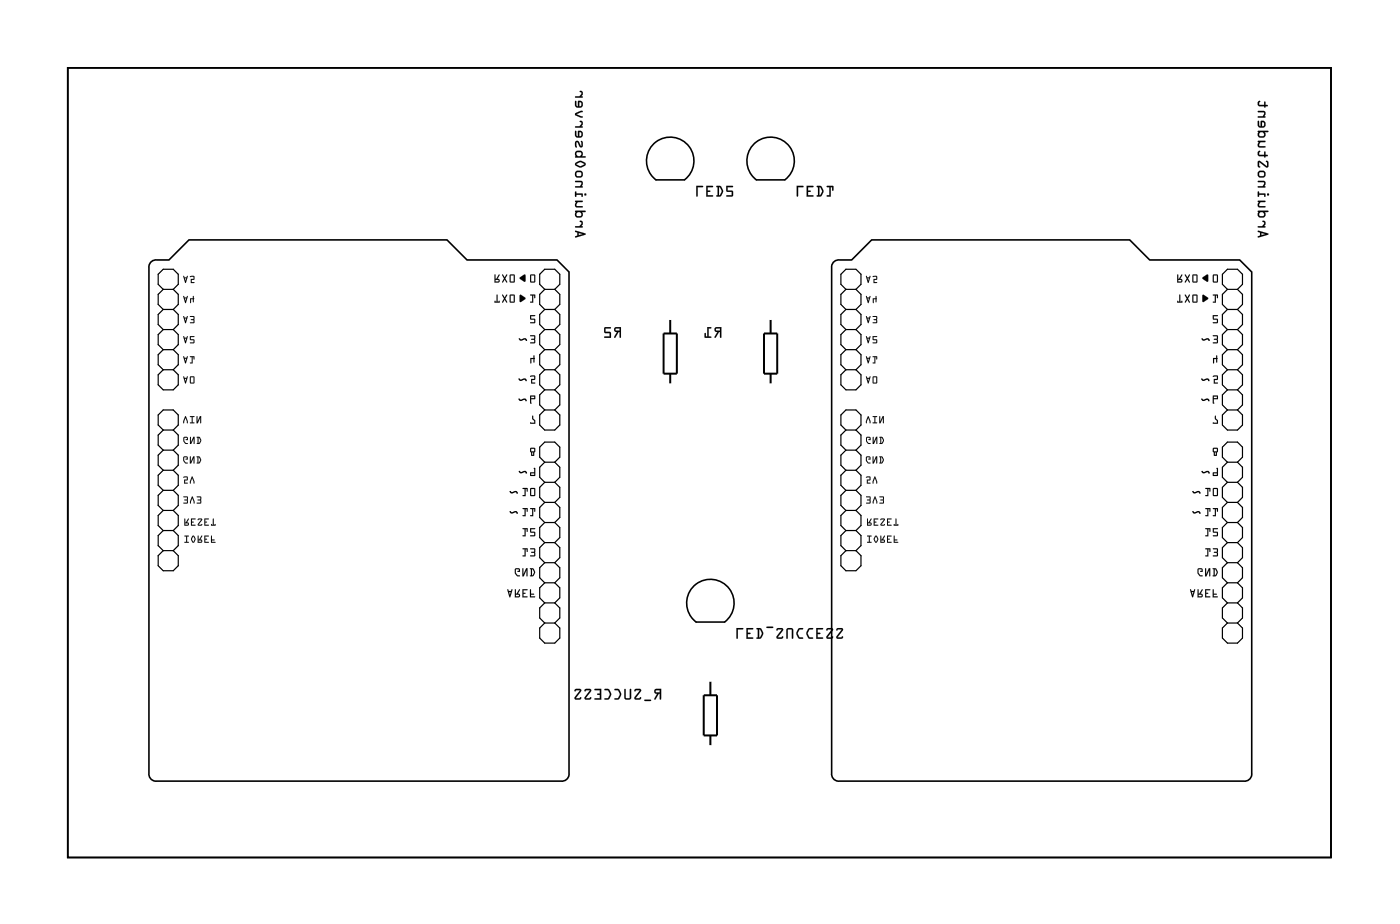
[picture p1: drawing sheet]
<svg xmlns="http://www.w3.org/2000/svg" width="177mm" height="117mm" viewBox="0 0 177 117" stroke-linecap="round" stroke-linejoin="round" font-family="sans-serif">
<path d="M8.6 8.6h159.8v99.8h-159.8zM82.5 18.4a3 3 0 0 1 4.4-.1 3 3 0 0 1-.3 4.4h-3.6a3 3 0 0 1-.5-4.3zM19.2 33l.3-.1h1.9l2.5-2.6h32.6l2.6 2.6h11.4l1.5 1.5v63.3a.9 .9 0 0 1-1 1h-51.2a.9 .9 0 0 1-1-1v-63.9a.9 .9 0 0 1 .4-.8zM99.3 22.7a3 3 0 0 0 .4-4.4 3 3 0 0 0-4.4 0 3 3 0 0 0 .4 4.4h3.6M105.5 33l.3-.1h1.9l2.6-2.6h32.6l2.5 2.6h11.4l1.5 1.5v63.3a.9 .9 0 0 1-1 1h-51.1a.9 .9 0 0 1-1-1v-63.9a.9 .9 0 0 1 .3-.8zM91.7 78.6a3 3 0 0 0 .4-4.4 3 3 0 0 0-4.5 0 3 3 0 0 0 .5 4.4h3.6" fill="none" stroke="#000" stroke-width=".2"/>
<path d="M8.6 8.6h159.8v99.8h-159.8z" fill="none" stroke="#000" stroke-width=".13"/>
<g fill="none" stroke="#000" stroke-width=".15">
<path d="M20.6 39.1h1.3M20.6 36.6h1.3M20.6 36.6l-.6-.7v-1.2l.6-.7h1.3l.6 .7v1.2l-.6 .7M20.6 39.1l-.6 .6v1.3l.6 .6M20.6 36.6l-.6 .6v1.3l.6 .6M21.9 36.6l.6 .6v1.3l-.6 .6M21.9 39.1l.6 .6v1.3l-.6 .6M68.9 39.1h1.3M68.9 36.6h1.3M68.9 36.6l-.6-.7v-1.2l.6-.7h1.3l.6 .7v1.2l-.6 .7M68.9 36.6l-.6 .6v1.3l.6 .6M68.9 39.1l-.6 .6v1.3l.6 .6"/>
<path d="M70.2 36.6l.6 .6v1.3l-.6 .6M70.2 39.1l.6 .6v1.3l-.6 .6M107 36.6l-.6-.7v-1.2l.6-.7h1.3l.6 .7v1.2l-.6 .7M107 39.1h1.3M107 39.1l-.6 .6v1.3l.6 .6M107 36.6h1.3M107 36.6l-.6 .6v1.3l.6 .6M108.3 36.6l.6 .6v1.3l-.6 .6M108.3 39.1l.6 .6v1.3l-.6 .6M155.3 39.1h1.2M155.3 36.6h1.2M155.3 36.6l-.7-.7v-1.2l.7-.7h1.2l.7 .7v1.2l-.7 .7"/>
<path d="M155.3 36.6l-.7 .6v1.3l.7 .6M155.3 39.1l-.7 .6v1.3l.7 .6M156.5 36.6l.7 .6v1.3l-.7 .6M156.5 39.1l.7 .6v1.3l-.7 .6M20.6 41.6h1.3M20.6 46.7h1.3M20.6 44.2h1.3M20.6 46.7l-.6 .7v1.2l.6 .7h1.3l.6-.7v-1.2l-.6-.7M20.6 54.3l-.6-.6v-1.3l.6-.6h1.3l.6 .6v1.3l-.6 .6M20.6 54.3h1.3M20.6 56.9h1.3M20.6 59.4h1.3"/>
<path d="M20.6 41.6l-.6 .7v1.3l.6 .6M20.6 44.2l-.6 .6v1.3l.6 .6M20.6 54.3l-.6 .7v1.3l.6 .6M20.6 56.9l-.6 .6v1.3l.6 .6M20.6 59.4l-.6 .7v1.2l.6 .7M21.9 41.6l.6 .7v1.3l-.6 .6M21.9 44.2l.6 .6v1.3l-.6 .6M21.9 54.3l.6 .7v1.3l-.6 .6M21.9 56.9l.6 .6v1.3l-.6 .6M21.9 59.4l.6 .7v1.2l-.6 .7M68.9 41.6h1.3M68.9 46.7h1.3"/>
<path d="M68.9 44.2h1.3M68.9 49.3h1.3M68.9 58.4h1.3M68.9 58.4l-.6-.6v-1.3l.6-.6h1.3l.6 .6v1.3l-.6 .6M68.9 51.8h1.3M68.9 51.8l-.6 .6v1.3l.6 .6h1.3l.6-.6v-1.3l-.6-.6M68.9 41.6l-.6 .7v1.3l.6 .6M68.9 44.2l-.6 .6v1.3l.6 .6M68.9 46.7l-.6 .7v1.2l.6 .7M68.9 49.3l-.6 .6v1.3l.6 .6M68.9 58.4l-.6 .6v1.3l.6 .7M70.2 41.6l.6 .7v1.3l-.6 .6"/>
<path d="M70.2 44.2l.6 .6v1.3l-.6 .6M70.2 46.7l.6 .7v1.2l-.6 .7M70.2 49.3l.6 .6v1.3l-.6 .6M70.2 58.4l.6 .6v1.3l-.6 .7M107 46.7l-.6 .7v1.2l.6 .7h1.3l.6-.7v-1.2l-.6-.7M107 54.3l-.6-.6v-1.3l.6-.6h1.3l.6 .6v1.3l-.6 .6M107 41.6l-.6 .7v1.3l.6 .6M107 44.2l-.6 .6v1.3l.6 .6M107 54.3l-.6 .7v1.3l.6 .6M107 56.9l-.6 .6v1.3l.6 .6M107 59.4l-.6 .7v1.2l.6 .7M107 41.6h1.3"/>
<path d="M107 46.7h1.3M107 44.2h1.3M107 54.3h1.3M107 56.9h1.3M107 59.4h1.3M108.3 41.6l.6 .7v1.3l-.6 .6M108.3 44.2l.6 .6v1.3l-.6 .6M108.3 54.3l.6 .7v1.3l-.6 .6M108.3 56.9l.6 .6v1.3l-.6 .6M108.3 59.4l.6 .7v1.2l-.6 .7M155.3 41.6h1.2M155.3 46.7h1.2"/>
<path d="M155.3 44.2h1.2M155.3 49.3h1.2M155.3 41.6l-.7 .7v1.3l.7 .6M155.3 44.2l-.7 .6v1.3l.7 .6M155.3 46.7l-.7 .7v1.2l.7 .7M155.3 49.3l-.7 .6v1.3l.7 .6M155.3 51.8l-.7 .6v1.3l.7 .6h1.2l.7-.6v-1.3l-.7-.6M155.3 58.4l-.7-.6v-1.3l.7-.6h1.2l.7 .6v1.3l-.7 .6M155.3 58.4l-.7 .6v1.3l.7 .7M155.3 58.4h1.2M155.3 51.8h1.2M156.5 41.6l.7 .7v1.3l-.7 .6"/>
<path d="M156.5 44.2l.7 .6v1.3l-.7 .6M156.5 46.7l.7 .7v1.2l-.7 .7M156.5 49.3l.7 .6v1.3l-.7 .6M156.5 58.4l.7 .6v1.3l-.7 .7M20.6 62h1.3M20.6 64.5h1.3M20.6 69.6h1.3M20.6 67h1.3M20.6 69.6l-.6 .6v1.3l.6 .6h1.3l.6-.6v-1.3l-.6-.6M20.6 62l-.6 .6v1.3l.6 .6M20.6 64.5l-.6 .6v1.3l.6 .6M20.6 67l-.6 .7v1.3l.6 .6"/>
<path d="M21.9 62l.6 .6v1.3l-.6 .6M21.9 64.5l.6 .6v1.3l-.6 .6M21.9 67l.6 .7v1.3l-.6 .6M68.9 78.7h1.3M68.9 73.7h1.3M68.9 76.2h1.3M68.9 71.1h1.3M68.9 66h1.3M68.9 68.6h1.3M68.9 63.5h1.3M68.9 61h1.3M68.9 78.7l-.6 .7v1.2l.6 .7h1.3l.6-.7v-1.2l-.6-.7"/>
<path d="M68.9 61l-.6 .6v1.3l.6 .6M68.9 63.5l-.6 .6v1.3l.6 .6M68.9 66l-.6 .7v1.2l.6 .7M68.9 68.6l-.6 .6v1.3l.6 .6M68.9 71.1l-.6 .6v1.3l.6 .7M68.9 73.7l-.6 .6v1.3l.6 .6M68.9 76.2l-.6 .6v1.3l.6 .6M70.2 76.2l.6 .6v1.3l-.6 .6M70.2 61l.6 .6v1.3l-.6 .6M70.2 63.5l.6 .6v1.3l-.6 .6M70.2 66l.6 .7v1.2l-.6 .7M70.2 68.6l.6 .6v1.3l-.6 .6"/>
<path d="M70.2 71.1l.6 .6v1.3l-.6 .7M70.2 73.7l.6 .6v1.3l-.6 .6M107 69.6l-.6 .6v1.3l.6 .6h1.3l.6-.6v-1.3l-.6-.6M107 62l-.6 .6v1.3l.6 .6M107 64.5l-.6 .6v1.3l.6 .6M107 67l-.6 .7v1.3l.6 .6M107 62h1.3M107 64.5h1.3M107 69.6h1.3M107 67h1.3M108.3 62l.6 .6v1.3l-.6 .6M108.3 64.5l.6 .6v1.3l-.6 .6"/>
<path d="M108.3 67l.6 .7v1.3l-.6 .6M155.3 61l-.7 .6v1.3l.7 .6M155.3 63.5l-.7 .6v1.3l.7 .6M155.3 66l-.7 .7v1.2l.7 .7M155.3 68.6l-.7 .6v1.3l.7 .6M155.3 71.1l-.7 .6v1.3l.7 .7M155.3 73.7l-.7 .6v1.3l.7 .6M155.3 76.2l-.7 .6v1.3l.7 .6M155.3 78.7l-.7 .7v1.2l.7 .7h1.2l.7-.7v-1.2l-.7-.7M155.3 78.7h1.2M155.3 73.7h1.2M155.3 76.2h1.2"/>
<path d="M155.3 71.1h1.2M155.3 66h1.2M155.3 68.6h1.2M155.3 63.5h1.2M155.3 61h1.2M156.5 76.2l.7 .6v1.3l-.7 .6M156.5 61l.7 .6v1.3l-.7 .6M156.5 63.5l.7 .6v1.3l-.7 .6M156.5 66l.7 .7v1.2l-.7 .7M156.5 68.6l.7 .6v1.3l-.7 .6M156.5 71.1l.7 .6v1.3l-.7 .7M156.5 73.7l.7 .6v1.3l-.7 .6"/>
</g>
<g fill="#000">
<path d="M65.8 37.3h.1l.6 .4-.6 .5-.2-.1zM65.8 35.1l.6-.4v.9h-.1l-.5-.4zM67.1 39.8l.6 .1-.1 .1h-.4v.3l.5 .1v.3l-.1 .1h-.5v-.1h.5v-.3h-.5zM67.1 37.2l.6 .1v.4l-.1-.1v-.2h-.2v.9l-.3-.1v-.1h.2v-.7l-.2-.1zM152.1 37.3h.2l.5 .4-.6 .5-.1-.1zM152.1 35.1l.7-.4v.9h-.1l-.6-.4zM153.4 39.8l.7 .1-.1 .1h-.5v.3l.6 .1v.3l-.1 .1h-.6l.1-.1h.4v-.3h-.4zM153.4 37.2l.7 .1-.1 .4-.1-.1v-.2h-.1v.9l-.4-.1 .1-.1h.2v-.7l-.2-.1zM67.3 52.5l.1 .1v.3l.3 .2v.5l-.6-.1v-.1h.5v-.2l-.3-.2zM67.1 47.5l.2-.1 .4 .1v.5h-.4v.3h.4v.2h-.5v-.6h.4v-.3h-.5zM67.1 42.4h.5h.1v.9l-.1 .1h-.5v-.1h.5v-.3l-.4-.1 .4-.1v-.3h-.5zM67.1 45.2h.4v-.3h.1l.1 .4-.1 .5h-.1v-.4h-.3v.5h-.1z"/>
<path d="M153.7 52.5l.1 .1v.3l.3 .2v.5l-.7-.1 .1-.1h.4v-.2l-.2-.2zM153.4 47.5l.2-.1 .5 .1-.1 .5h-.3v.3h.3v.2h-.5v-.6h.4v-.3h-.4zM153.4 42.4h.5h.2v.9l-.1 .1h-.6l.1-.1h.4v-.3l-.4-.1 .4-.1v-.3h-.4zM153.4 45.2h.4v-.3h.2v.4v.5h-.2v-.4h-.2v.5h-.1z"/>
<path d="M23.2 40l.2 .8 .1 .1 .3-.9-.1-.1-.1 .2h-.3v-.1zM23.2 40h.1v.1h.3l.1-.1h.1l-.3 .8zM23.4 40.3h.2l-.1 .3zM23.4 40.2l.1 .4 .1-.4zM24 40l.1 .1h.4v.2l-.4 .1 .4 .1v.2h-.4l-.1 .1h.5l.1-.1v-.7l-.1-.1zM24 40h.6l-.1 .8h-.5l.1-.1h.4v-.2l-.4-.1 .4-.1v-.3h-.4z"/>
<path d="M23.2 37.4l.2 .9h.1l.3-.9h-.1l-.1 .2h-.3v-.2zM23.2 37.4h.1v.2h.3l.1-.2 .1 .1-.3 .8zM23.4 37.7h.2l-.1 .3zM23.4 37.7l.1 .4 .1-.4zM24 37.7l.1 .6h.1v-.5h.2v.4h.1l.1-.4-.1-.4h-.1v.3zM24 37.7h.4v-.3h.1l.1 .4-.1 .4h-.1v-.4h-.2v.5h-.1z"/>
<path d="M23.2 34.9l.2 .8 .1 .1 .3-.9h-.1l-.1 .2h-.3v-.2zM23.2 34.9h.1v.2h.3l.1-.2h.1l-.3 .9zM23.4 35.2h.2l-.1 .3zM23.4 35.2l.1 .3 .1-.3zM24 34.9l.1 .1h.4v.3l-.4-.1v.6h.5v-.2l-.3 .1v-.3l.3-.1v-.4h-.4zM24 34.9h.2h.4v.4l-.4 .1v.3h.4v.1h-.5v-.5h.4v-.3h-.4z"/>
<path d="M23.2 40l.3 .8 .3-.8-.1-.1-.1 .2h-.3v-.1zM23.4 40.3h.2l-.1 .3zM24 40l.1 .1h.4v.2l-.4 .1 .4 .1v.2h-.4l-.1 .1h.5l.1-.1v-.7z"/>
<path d="M23.2 37.4l.3 .9 .3-.9h-.1l-.1 .2h-.3v-.2zM23.4 37.7h.2l-.1 .3zM24 37.7l.1 .6h.1v-.5h.2v.4h.1l.1-.4-.1-.4h-.1v.3z"/>
<path d="M23.2 34.9l.3 .9 .3-.9h-.1l-.1 .2h-.3v-.2zM23.4 35.2h.2l-.1 .3zM24 34.9l.1 .1h.4v.3h-.4v.5h.5v-.1h-.3v-.3l.3-.1v-.4h-.4z"/>
<path d="M62.8 37.2v.9l-.2-.1-.1 .3h.7v-.3l-.3 .1 .1-.8zM62.8 37.2l.1 .1v.8l.3-.1v.3h-.6v-.3l.2 .1zM63.5 37.2l.3 .5-.3 .5h.1l.2-.3 .3 .4 .1-.2-.3-.4 .3-.4-.2-.1-.2 .4-.2-.4zM63.5 37.2l.1 .1 .2 .3 .2-.3h.2l-.3 .4 .3 .4-.1 .1-.3-.3-.2 .3h-.1l.3-.5zM64.5 37.3v.9l.1 .1 .4-.1 .1-.1v-.8l-.1-.1zM64.5 37.3l.5-.1 .1 .1v.8l-.1 .1h-.4h-.1zM64.6 37.4h.4v.7h-.4zM64.6 37.3v.8h.4v-.8z"/>
<path d="M62.6 34.7l-.1 1h.5a.24 .24 0 0 0 .2-.3 .24 .24 0 0 0-.3-.2l.3-.5h-.1l-.3 .5h-.1v-.5zM62.6 34.7h.1v.5h.1l.3-.5h.1l-.3 .5a.23 .23 0 0 1 .3 .2 .23 .23 0 0 1-.2 .3h-.4zM62.7 35.4h.3l.1 .1-.4 .1zM62.7 35.4v.2l.4-.1-.1-.1zM63.5 34.7l.3 .5-.3 .5h.1l.2-.4 .3 .4 .1-.1-.3-.4 .3-.5h-.2l-.2 .4-.2-.4zM63.5 34.7h.1l.2 .4 .2-.4h.2l-.3 .5 .3 .4-.1 .1-.3-.4-.2 .4h-.1l.3-.5zM64.5 34.7v.9l.1 .1h.4l.1-.1v-.8l-.1-.1zM64.5 34.7h.5l.1 .1v.8l-.1 .1h-.4l-.1-.1zM64.6 34.8h.4v.8h-.4zM64.6 34.8v.8h.4v-.8z"/>
<path d="M62.8 37.2v.9l-.2-.1v.3h.6v-.3l-.3 .1v-.8zM63.5 37.2l.3 .5-.3 .5h.1l.2-.3 .3 .3 .1-.1-.3-.4 .3-.4h-.2l-.2 .3-.2-.3zM64.5 37.3v.9l.1 .1 .4-.1 .1-.1v-.8l-.1-.1zM64.6 37.4h.4v.7h-.4z"/>
<path d="M62.6 34.7v1h.4a.24 .24 0 0 0 .2-.3 .24 .24 0 0 0-.3-.2l.3-.5h-.1l-.3 .5h-.1v-.5zM62.7 35.4h.3l.1 .1-.4 .1zM63.5 34.7l.3 .5-.3 .5h.1l.2-.4 .3 .4 .1-.1-.3-.4 .3-.5h-.2l-.2 .4-.2-.4zM64.5 34.7v.9l.1 .1h.4l.1-.1v-.8l-.1-.1zM64.6 34.8h.4v.8h-.4z"/>
<path d="M65.8 37.3l-.1 .8 .2 .1 .6-.5-.6-.5zM65.8 37.3h.1l.6 .4-.6 .5-.2-.1z"/>
<path d="M65.8 35v.3l.5 .3h.1l.1-.8-.1-.1zM65.8 35.1l.6-.4v.9h-.1l-.5-.4z"/>
<path d="M67 39.8l.1 .6h.5v.3h-.5l-.1 .1h.6l.1-.1v-.3l-.1-.1h-.4v-.3h.4l.1-.1zM67.1 39.8l.6 .1h-.1h-.4v.4l.5 .1-.1 .4h-.5v-.1h.5v-.3h-.5z"/>
<path d="M67.1 34.7v.9l.1 .1h.4l.1-.1v-.8l-.1-.1zM67.1 34.7h.5l.1 .1v.8l-.1 .1h-.4l-.1-.1zM67.2 34.8h.4v.8h-.4zM67.2 34.8v.8h.4v-.8z"/>
<path d="M67.1 37.2v.2h.2v.7h-.2l-.1 .1 .5 .1-.1-.9h.2v.3h.1v-.4zM67.1 37.2l.6 .1v.4l-.1-.1v-.3h-.2v1l-.3-.1v-.1h.2v-.8h-.2z"/>
<path d="M67.1 34.7v.9l.1 .1h.4l.1-.1v-.8l-.1-.1zM67.2 34.8h.4v.8h-.4z"/>
<path d="M72.8 29.2v.1l.2 .1v.4l-.2 .1v.1l1.3-.4-.1-.1zM73.2 29.4l.5 .2-.5 .1zM73.4 27.9v.1l.1 .1v.2l-.2 .3h-.5v.1h.9v-.1h-.2l.2-.2a.33 .33 0 0 0 0-.4 .33 .33 0 0 0-.3-.1zM72.8 26.6l-.1 .1 .1 .1-.1 .2 .1 .3 .2 .2h.5l.2-.3-.1-.4h.4l.1-.1-.1-.1zM73.1 26.8h.3l.1 .2v.3h-.5l-.1-.3zM72.8 25.4v.1h.1a.38 .38 0 0 0-.2 .4 .38 .38 0 0 0 .3 .3h.7v-.1l-.7-.1-.1-.2 .2-.3h.6v-.1zM72.8 24.2v.7l.1-.1v-.2h.6l.1 .3 .1-.1v-.3l-.8-.1v-.2zM73.9 24.6a.15 .15 0 0 0 .3 0 .15 .15 0 0 0-.3 0zM72.8 22.9v.1h.7v.1l-.1 .4h-.6v.2h.9v-.1l-.1-.1a.38 .38 0 0 0 .1-.3 .38 .38 0 0 0-.2-.3zM72.7 22a.5 .5 0 0 0 1 0 .5 .5 0 0 0-1 0zM73 21.8h.5v.1v.3l-.1 .1-.4-.1-.1-.1zM72.8 20.6l-.1 .1 .1 .2 .5 .3 .7-.2a.25 .25 0 0 0 0-.5l-.6-.2zM72.9 20.7l.5-.2 .5 .2-.5 .3zM72.9 19.1l-.2 .3 .1 .3-.1 .1 .1 .1h1.3l-.1-.2h-.4l.1-.4-.2-.2h-.5zM73 19.3l.5-.1v.3l-.1 .2h-.3l-.2-.2zM72.8 17.9l-.1 .5 .1 .2h.2l-.1-.2 .1-.4h.1l.2 .5a.22 .22 0 0 0 .2 .1 .22 .22 0 0 0 .2-.2v-.4l-.1-.2a.12 .12 0 0 0-.1 .1 .12 .12 0 0 0 0 .1v.5l-.4-.7zM72.8 16.6l-.1 .5 .2 .3h.6l.2-.2v-.4l-.2-.3-.4 .1v.6l-.2-.1v-.5zM73.3 16.7l.2 .1v.3l-.1 .1h-.1zM73.4 15.3v.1l.1 .1v.2l-.2 .3h-.5v.1h.9v-.1h-.2l.2-.3a.33 .33 0 0 0 0-.3 .33 .33 0 0 0-.3-.1zM72.7 14.3l.1 .3 .7 .3 .2-.1v-.1l-.8-.3 .8-.2v-.2h-.2zM72.8 12.8l-.1 .5 .2 .3h.6l.2-.1v-.5l-.2-.2h-.4v.6l-.2-.1v-.5zM73.3 12.9l.2 .1v.3l-.1 .1h-.1zM73.4 11.5v.1l.1 .1v.2l-.2 .3h-.5v.1h.9v-.1h-.2l.2-.2a.33 .33 0 0 0 0-.4 .33 .33 0 0 0-.3-.1z"/>
<path d="M72.8 29.2v.1l.2 .1v.4l-.3 .1 .1 .1 1.3-.4-.1-.1zM72.8 29.2l1.2 .3 .1 .1-1.3 .4v-.1l.2-.1v-.4l-.2-.1zM73.2 29.4l.5 .2-.5 .1zM73.2 29.4v.3l.5-.1zM73.3 27.9v.1l.2 .1v.2l-.2 .3h-.5a.1 .1 0 0 0-.1 .1 .1 .1 0 0 0 .1 .1h.8a.1 .1 0 0 0 .1-.1 .1 .1 0 0 0-.1-.1h-.1l.2-.2a.33 .33 0 0 0 0-.4 .33 .33 0 0 0-.3-.1zM73.4 27.9a.31 .31 0 0 1 .3 .1 .31 .31 0 0 1 0 .4l-.2 .2h.2v.1h-.9v-.1h.5l.3-.3-.1-.2-.1-.1zM72.8 26.6l-.1 .1 .1 .1-.1 .2v.3l.3 .2h.5l.2-.3-.1-.4h.4a.1 .1 0 0 0 .1-.1 .1 .1 0 0 0-.1-.1zM72.8 26.7l1.2-.1 .1 .1-.1 .1h-.4l.1 .4-.2 .2-.5 .1-.2-.2-.1-.3 .2-.2h-.1zM73.1 26.8h.3l.1 .2v.3h-.5l-.1-.3zM73.1 26.8l-.2 .2 .1 .3h.5l.1-.3-.2-.2zM72.8 25.4v.1h.1a.4 .4 0 0 0 .1 .7h.6a.1 .1 0 0 0 .1-.1 .1 .1 0 0 0-.1-.1h-.6l-.1-.2 .2-.3h.5a.1 .1 0 0 0 .1-.1 .1 .1 0 0 0-.1 0zM72.8 25.4h.9l-.1 .1h-.5l-.2 .3 .1 .2 .7 .1v.1h-.7a.35 .35 0 0 1-.2-.5l.1-.2h-.1zM72.8 24.2l-.1 .6a.1 .1 0 0 0 .1 .1 .1 .1 0 0 0 .1-.1v-.2h.6v.2a.1 .1 0 0 0 .1 .1 .1 .1 0 0 0 .1-.1v-.4h-.8v-.2zM72.8 24.2h.1v.3h.8v.3l-.1 .1v-.3h-.7v.2l-.1 .1zM73.9 24.6a.15 .15 0 0 0 .3 0 .15 .15 0 0 0-.3 0zM73.9 24.6a.15 .15 0 0 1 .3 0 .15 .15 0 0 1-.3 0zM72.8 22.9v.1h.7v.1l-.1 .4h-.6a.1 .1 0 0 0-.1 .1 .1 .1 0 0 0 .1 .1h.8a.1 .1 0 0 0 .1-.1 .1 .1 0 0 0-.1-.1 .4 .4 0 0 0-.1-.7zM72.8 22.9h.7a.35 .35 0 0 1 .2 .5l-.1 .1 .1 .1v.1h-.9v-.2h.6l.2-.4-.1-.1h-.7zM72.7 22a.51 .51 0 0 0 1 0 .51 .51 0 0 0-1 0zM72.7 22a.5 .5 0 0 1 1 0 .5 .5 0 0 1-1 0zM73 21.8h.5v.4h-.5l-.1-.1zM73 21.8l-.1 .3 .1 .2h.4l.1-.1 .1-.3-.1-.1zM72.8 20.6l-.1 .1 .1 .2 .5 .3 .7-.2a.25 .25 0 0 0 0-.5l-.6-.2zM72.8 20.6l.6-.3 .6 .3a.23 .23 0 0 1 0 .4l-.7 .2-.5-.3-.1-.2zM72.9 20.7l.5-.2 .5 .2-.4 .3h-.2l-.4-.2zM72.9 20.7l.5 .3 .5-.3-.5-.2zM72.8 19.1l-.1 .3 .1 .3a.1 .1 0 0 0-.1 .1 .1 .1 0 0 0 .1 .1h1.2a.1 .1 0 0 0 .1-.1 .1 .1 0 0 0-.1-.1h-.4l.1-.4-.2-.2-.5-.1zM72.8 19.2l.2-.1h.5l.2 .2-.1 .5h.4l.1 .1h-1.3l-.1-.1h.2l-.2-.3zM73 19.3l.4-.1 .1 .3-.1 .2h-.3l-.2-.2zM73 19.3l-.1 .2 .2 .2h.3l.2-.2-.1-.3zM72.8 17.9l-.1 .5 .1 .2a.12 .12 0 0 0 .2 0 .12 .12 0 0 0-.1-.2v-.4h.1l.3 .6h.2h.2v-.6l-.1-.2a.12 .12 0 0 0-.1 .1 .12 .12 0 0 0 0 .1v.5l-.3-.7zM72.8 17.9a.27 .27 0 0 1 .4 0l.3 .6 .1-.5-.1-.1 .1-.1 .1 .2v.4a.22 .22 0 0 1-.2 .2 .22 .22 0 0 1-.2-.1l-.2-.5h-.1l-.1 .4 .1 .2h-.2l-.1-.2zM72.8 16.5l-.1 .6 .2 .3h.6l.2-.2v-.4l-.2-.3-.4 .1v.6l-.2-.1v-.5zM72.8 16.6h.1v.5l.1 .1 .1-.6 .3-.1 .2 .1 .1 .2v.4l-.2 .2h-.6l-.2-.3zM73.3 16.7l.2 .1v.3l-.1 .1h-.1zM73.3 16.7v.5h.1l.2-.1-.1-.3zM73.3 15.3v.1l.2 .1v.2l-.2 .3-.5-.1a.1 .1 0 0 0-.1 .1 .1 .1 0 0 0 .1 .1h.8a.1 .1 0 0 0 .1-.1 .1 .1 0 0 0-.1-.1l-.1 .1 .2-.2a.33 .33 0 0 0 0-.4 .33 .33 0 0 0-.3-.1zM73.4 15.3a.31 .31 0 0 1 .3 .1 .31 .31 0 0 1 0 .3l-.2 .3h.2v.1h-.9v-.1h.5l.3-.3-.1-.2-.1-.1zM72.7 14.3l.1 .3 .8 .3a.1 .1 0 0 0 .1-.1 .1 .1 0 0 0-.1-.1l-.7-.3 .7-.2a.1 .1 0 0 0 .1-.1 .1 .1 0 0 0-.1-.1zM72.8 14.3l.7-.3h.2v.2l-.8 .2 .8 .3v.1l-.2 .1-.7-.3zM72.8 12.8l-.1 .5 .2 .3h.6l.2-.1v-.5l-.2-.2h-.4v.6l-.2-.1v-.5zM72.8 12.8h.1v.5l.1 .1 .1-.6 .3-.1 .2 .1 .1 .2v.4l-.2 .2h-.6l-.2-.3zM73.3 12.9l.2 .1v.3l-.1 .1h-.1zM73.3 12.9v.5h.1l.2-.1-.1-.3zM73.3 11.5v.1l.2 .1v.2l-.2 .3h-.5a.1 .1 0 0 0-.1 .1 .1 .1 0 0 0 .1 .1h.8a.1 .1 0 0 0 .1-.1 .1 .1 0 0 0-.1-.1h-.1l.2-.2a.33 .33 0 0 0 0-.4 .33 .33 0 0 0-.3-.1zM73.4 11.5a.31 .31 0 0 1 .3 .1 .31 .31 0 0 1 0 .4l-.2 .2h.2v.1h-.9v-.1h.5l.3-.3-.1-.2-.1-.1z"/>
<path d="M88.1 23.5v1.3a.1 .1 0 0 0 .1 .1 .1 .1 0 0 0 .1-.1v-1.1h.6a.1 .1 0 0 0 .1-.1 .1 .1 0 0 0-.1-.1zM88.1 23.5h.8v.1v.1h-.7v1.1h-.1zM89.3 23.5v1.4h.8a.1 .1 0 0 0 .1-.1 .1 .1 0 0 0-.1-.1h-.6v-.4h.3a.1 .1 0 0 0 .1-.1 .1 .1 0 0 0-.1-.1h-.3v-.4h.6a.1 .1 0 0 0 .1-.1 .1 .1 0 0 0-.1-.1zM89.3 23.5h.9l-.1 .2h-.6v.4l.4 .1h-.4v.5h.7v.1h-.9zM90.6 23.5v.1l.2 .1v1h-.1a.1 .1 0 0 0-.1 .1 .1 .1 0 0 0 .1 .1l.5-.1 .3-.6-.3-.7zM90.6 23.5h.6l.2 .5v.3l-.3 .5h-.5l.1-.1h.1v-1l-.2-.1zM91 23.7h.1l.2 .5-.2 .4-.1 .1zM90.9 23.7v1h.1l.3-.5-.2-.5zM91.9 23.5v.7l.7 .1v.4h-.6a.1 .1 0 0 0-.1 .1 .1 .1 0 0 0 .1 .1h.6l.1-.2v-.6h-.7v-.4h.6a.1 .1 0 0 0 .1-.1 .1 .1 0 0 0-.1-.1zM91.9 23.5h.8l-.1 .2h-.6v.4h.6l.1 .1v.5l-.1 .1h-.7l.1-.1h.6v-.5h-.7z"/>
<path d="M88.1 23.5v1.3h.1h.1v-1.1h.6v-.1v-.1zM89.3 23.5v1.3h.9v-.1h-.7v-.4l.3-.1h.1l-.1-.1h-.3v-.4h.6l.1-.2zM90.6 23.5v.1l.2 .1v1h-.2v.1h.6a.8 .8 0 0 0 .1-1.2l-.2-.1zM91 23.7h.1l.2 .5-.3 .5zM91.9 23.5v.7l.7 .1v.4h-.6l-.1 .1h.7l.1-.1v-.5l-.1-.1h-.6v-.4h.6l.1-.2z"/>
<path d="M100.8 23.5v1.3a.1 .1 0 0 0 .1 .1 .1 .1 0 0 0 .1-.1v-1.1h.6a.1 .1 0 0 0 .1-.1 .1 .1 0 0 0-.1-.1zM100.8 23.5h.8v.1v.1h-.7v1.1h-.1zM102 23.5v1.4h.8a.1 .1 0 0 0 .1-.1 .1 .1 0 0 0-.1-.1h-.6v-.4h.3a.1 .1 0 0 0 .1-.1 .1 .1 0 0 0-.1-.1h-.3v-.4h.6a.1 .1 0 0 0 .1-.1 .1 .1 0 0 0-.1-.1zM102 23.5h.9l-.1 .2h-.6v.4l.4 .1h-.4v.5h.7v.1h-.9zM103.3 23.5v.1l.2 .1v1h-.1a.1 .1 0 0 0-.1 .1 .1 .1 0 0 0 .1 .1l.5-.1 .3-.6-.3-.7zM103.3 23.5h.6l.2 .5v.3l-.3 .5h-.5l.1-.1h.1v-1l-.2-.1zM103.7 23.7h.1l.2 .5-.2 .4-.1 .1zM103.6 23.7v1h.1l.3-.5-.2-.5zM104.6 23.5v.2h.3v1h-.2a.1 .1 0 0 0-.1 .1 .1 .1 0 0 0 .1 .1h.4v-1.2h.2l-.1 .3a.1 .1 0 0 0 .1 .1 .1 .1 0 0 0 .1-.1v-.5zM104.6 23.5h.8v.6l-.1-.1v-.3h-.2v1.1h-.5v-.1h.3v-1l-.3-.1z"/>
<path d="M100.8 23.5v1.3h.1h.1v-1.1h.6v-.1v-.1zM102 23.5v1.3h.9v-.1h-.7v-.4l.3-.1h.1l-.1-.1h-.3v-.4h.6l.1-.2zM103.3 23.5v.1l.2 .1v1h-.2v.1h.6a.8 .8 0 0 0 .1-1.2l-.2-.1zM103.7 23.7h.1l.2 .5-.3 .5zM104.6 23.5v.2h.3v1h-.3v.1h.5v-1.1h.2v.4h.1v-.6z"/>
<path d="M109.5 40l.3 .8v.1l.3-.9-.1-.1v.2h-.3l-.1-.1zM109.6 40h.1v.1h.3v-.1h.1l-.3 .8zM109.7 40.3h.2l-.1 .3zM109.7 40.2l.1 .4 .1-.4zM110.4 40v.1h.4v.2l-.3 .1 .3 .1v.2h-.4v.1h.5l.1-.1v-.7l-.2-.1zM110.4 40h.5v.8h-.5v-.1h.4v-.2l-.3-.1 .3-.1v-.3h-.4z"/>
<path d="M109.5 37.4l.3 .9 .3-.9h-.1v.2h-.3l-.1-.2zM109.6 37.4h.1v.2h.3v-.2l.1 .1-.3 .8zM109.7 37.7h.2l-.1 .3zM109.7 37.7l.1 .4 .1-.4zM110.4 37.7v.6h.1v-.5h.3v.4h.1v-.4v-.4h-.1v.3zM110.4 37.7h.4v-.3h.1v.4v.4h-.1v-.4h-.3v.5h-.1z"/>
<path d="M109.5 34.9l.3 .8v.1l.3-.9h-.1v.2h-.3l-.1-.2zM109.6 34.9h.1v.2h.3v-.2h.1l-.3 .9zM109.7 35.2h.2l-.1 .3zM109.7 35.2l.1 .3 .1-.3zM110.4 34.9v.1h.4v.3l-.3-.1v.6h.4v-.2l-.3 .1v-.3l.3-.1 .1-.4h-.4zM110.4 34.9h.2h.3v.4l-.3 .1v.3h.3v.1h-.4v-.5h.3v-.3h-.4z"/>
<path d="M109.6 40l.2 .8 .3-.8-.1-.1v.2h-.3l-.1-.1zM109.7 40.3h.2l-.1 .3zM110.4 40v.1h.4v.2l-.3 .1 .3 .1v.2h-.4v.1h.5l.1-.1v-.7z"/>
<path d="M109.6 37.4l.2 .9 .3-.9h-.1v.2h-.3l-.1-.2zM109.7 37.7h.2l-.1 .3zM110.4 37.7v.6h.1v-.5h.3v.4h.1v-.4v-.4h-.1v.3z"/>
<path d="M109.6 34.9l.2 .9 .3-.9h-.1v.2h-.3l-.1-.2zM109.7 35.2h.2l-.1 .3zM110.4 34.9v.1h.4v.3h-.3v.5h.4v-.1h-.3v-.3l.3-.1 .1-.4h-.4z"/>
<path d="M149.2 37.2v.9l-.3-.1v.3h.7l-.1-.3-.2 .1v-.8zM149.2 37.2l.1 .1v.8l.2-.1 .1 .3h-.7l.1-.3 .2 .1zM149.9 37.2l.2 .5-.2 .5h.1l.2-.3 .3 .4v-.2l-.2-.4 .2-.4-.1-.1-.2 .4-.2-.4zM149.9 37.2l.1 .1 .2 .3 .2-.3h.1l-.2 .4 .2 .4v.1l-.3-.3-.2 .3h-.1l.2-.5zM150.9 37.3l-.1 .9 .2 .1 .4-.1 .1-.1v-.8l-.2-.1zM150.9 37.3l.4-.1 .2 .1v.8l-.1 .1h-.4h-.2zM151 37.4h.3v.7h-.3zM151 37.3v.8h.4v-.8z"/>
<path d="M148.9 34.7v1h.5a.24 .24 0 0 0 .2-.3 .24 .24 0 0 0-.3-.2l.3-.5h-.1l-.4 .5h-.1v-.5zM148.9 34.7h.1v.5h.1l.3-.5h.2l-.3 .5a.23 .23 0 0 1 .3 .2 .23 .23 0 0 1-.2 .3h-.5zM149 35.4h.4v.1l-.4 .1zM149 35.4v.2l.4-.1v-.1zM149.9 34.7l.2 .5-.2 .5h.1l.2-.4 .3 .4v-.1l-.2-.4 .2-.5h-.1l-.2 .4-.2-.4zM149.9 34.7h.1l.2 .4 .2-.4h.1l-.2 .5 .2 .4v.1l-.3-.4-.2 .4h-.1l.2-.5zM150.9 34.7l-.1 .9 .2 .1h.4l.1-.1v-.8l-.2-.1zM150.9 34.7h.4l.2 .1v.8l-.1 .1h-.4l-.2-.1zM151 34.8h.3v.8h-.3zM151 34.8v.8h.4v-.8z"/>
<path d="M149.2 37.2v.9l-.2-.1-.1 .3h.7l-.1-.3-.2 .1v-.8zM149.9 37.2l.2 .5-.2 .5h.1l.2-.3 .3 .3v-.1l-.2-.4 .2-.4h-.1l-.2 .3-.2-.3zM150.9 37.3l-.1 .9 .2 .1 .4-.1 .1-.1v-.8l-.2-.1zM151 37.4h.3v.7h-.3z"/>
<path d="M148.9 34.7v1h.5a.24 .24 0 0 0 .2-.3 .24 .24 0 0 0-.3-.2l.3-.5h-.1l-.4 .5h-.1v-.5zM149 35.4h.4v.1l-.4 .1zM149.9 34.7l.2 .5-.2 .5h.1l.2-.4 .3 .4v-.1l-.2-.4 .2-.5h-.1l-.2 .4-.2-.4zM150.9 34.7l-.1 .9 .2 .1h.4l.1-.1v-.8l-.2-.1zM151 34.8h.3v.8h-.3z"/>
<path d="M152.1 37.3v.8l.1 .1 .6-.5-.5-.5zM152.1 37.3h.2l.5 .4-.6 .5-.1-.1z"/>
<path d="M152.1 35v.3l.6 .3h.1v-.8v-.1zM152.1 35.1l.7-.4v.9h-.1l-.6-.4z"/>
<path d="M153.4 39.8v.6h.5v.3h-.4l-.1 .1h.6l.1-.1v-.3l-.2-.1h-.4v-.3h.5l.1-.1zM153.4 39.8l.7 .1h-.1h-.5v.4l.6 .1-.1 .4h-.6l.1-.1h.4v-.3h-.4z"/>
<path d="M153.4 34.7v.9l.1 .1h.5l.1-.1v-.8l-.2-.1zM153.5 34.7h.4l.2 .1v.8l-.1 .1h-.5l-.1-.1zM153.5 34.8h.4v.8h-.4zM153.5 34.8v.8h.4v-.8z"/>
<path d="M153.4 37.2v.2h.3v.7h-.3v.1l.4 .1v-.9h.1v.3h.1l.1-.4zM153.4 37.2l.7 .1-.1 .4-.1-.1v-.3h-.1v1l-.4-.1 .1-.1h.2v-.8h-.2z"/>
<path d="M153.5 34.7l-.1 .9 .1 .1h.5l.1-.1v-.8l-.2-.1zM153.5 34.8h.4v.8h-.4z"/>
<path d="M159.1 29.2v.1l.3 .1v.4l-.3 .1v.1l1.4-.4-.1-.1zM159.6 29.4l.5 .2-.5 .1zM159.7 27.9v.1l.2 .1v.2l-.2 .3h-.6v.1h.9l.1-.1h-.2l.2-.2a.33 .33 0 0 0 0-.4 .33 .33 0 0 0-.4-.1zM159.1 26.6v.1l.1 .1-.1 .2v.3l.3 .2h.5l.2-.3-.1-.4h.4l.1-.1-.1-.1zM159.4 26.8h.4l.1 .2-.1 .3h-.5v-.3zM159.1 25.4v.1h.1a.38 .38 0 0 0-.1 .4 .38 .38 0 0 0 .2 .3h.8l-.1-.1-.7-.1v-.2l.2-.3h.5l.1-.1zM159.1 24.2v.7l.2-.1v-.2h.6v.3l.2-.1-.1-.3-.7-.1v-.2zM160.3 24.6a.14 .14 0 0 0 .2 0 .14 .14 0 0 0-.2 0zM159.1 22.9v.1h.7l.1 .1-.2 .4h-.6v.2h1v-.1l-.2-.1a.38 .38 0 0 0 .2-.3 .38 .38 0 0 0-.3-.3zM159.1 22a.5 .5 0 0 0 1 0 .5 .5 0 0 0-1 0zM159.3 21.8h.5l.1 .1v.3l-.1 .1-.4-.1-.1-.1zM159.2 20.4l-.1 .5 .1 .3 .2-.1-.1-.1v-.5l.9 .7 .2-.1 .1-.6-.2-.2-.2 .1 .2 .1v.5l-.9-.7zM159.2 19.1l-.1 .4 .2 .2h.6l.1 .2 .1-.2h.3l-.1-.1h-.2l-.1-.5-.1 .1v.4h-.5l-.1-.3 .1-.2-.1-.1zM159.1 17.8v.1l.1 .1a.38 .38 0 0 0-.1 .3 .38 .38 0 0 0 .2 .3h.8l-.1-.1h-.7v-.2l.2-.3h.5l.1-.2zM159.1 16.6l.1 .1-.1 .2v.3l.3 .2h.5l.2-.3-.1-.4h.4l.1-.1-.1-.1zM159.4 16.7h.4l.1 .2-.1 .3h-.5v-.3zM159.1 15.3v.6l.2 .2h.5l.2-.1 .1-.5-.2-.2h-.4v.7l-.2-.2v-.5zM159.6 15.4l.3 .1v.3l-.1 .1-.2 .1zM159.1 14v.2h.7l.1 .1-.2 .4h-.6v.1h1v-.1h-.2a.38 .38 0 0 0 .2-.4 .38 .38 0 0 0-.3-.3zM159.2 12.8l-.1 .4 .2 .2h.6l.1 .2 .1-.2h.3l-.1-.1h-.2l-.1-.5-.1 .1v.4h-.5l-.1-.3 .1-.2-.1-.1z"/>
<path d="M159.1 29.2v.1l.3 .1v.4l-.3 .1v.1l1.4-.4-.1-.1zM159.1 29.2l1.3 .3v.1l-1.2 .4-.1-.1 .3-.1v-.4l-.2-.1zM159.6 29.4l.4 .2-.4 .1zM159.6 29.4v.3l.5-.1zM159.7 27.9v.1l.2 .1v.2l-.2 .3h-.5a.1 .1 0 0 0-.1 .1 .1 .1 0 0 0 .1 .1h.8a.1 .1 0 0 0 .1-.1 .1 .1 0 0 0-.1-.1h-.1l.2-.2a.33 .33 0 0 0 0-.4 .33 .33 0 0 0-.4-.1zM159.7 27.9a.31 .31 0 0 1 .4 .1 .31 .31 0 0 1 0 .4l-.2 .2h.2l-.1 .1h-.9l.1-.1h.5l.2-.3v-.2l-.2-.1zM159.1 26.6v.1l.1 .1-.1 .2v.3l.3 .2h.5l.2-.3-.1-.4h.4a.1 .1 0 0 0 .1-.1 .1 .1 0 0 0-.1-.1zM159.1 26.7l1.3-.1v.1v.1h-.5l.2 .4-.2 .2-.5 .1-.3-.2v-.3l.1-.2h-.1zM159.4 26.8h.4l.1 .2-.1 .3h-.5v-.3zM159.4 26.8l-.1 .2v.3h.5l.1-.3-.1-.2zM159.1 25.4v.1h.1a.4 .4 0 0 0 .1 .7h.7a.1 .1 0 0 0 .1-.1 .1 .1 0 0 0-.1-.1h-.6l-.1-.2 .2-.3h.5a.1 .1 0 0 0 .1-.1 .1 .1 0 0 0-.1 0zM159.1 25.4h1l-.1 .1h-.6l-.1 .3v.2l.7 .1 .1 .1h-.8a.35 .35 0 0 1-.2-.5l.2-.2h-.2zM159.1 24.2v.6a.1 .1 0 0 0 .1 .1 .1 .1 0 0 0 .1-.1v-.2h.6v.2a.1 .1 0 0 0 .1 .1 .1 .1 0 0 0 .1-.1l-.1-.4h-.7v-.2zM159.1 24.2h.2v.3h.7l.1 .3-.2 .1v-.3h-.6v.2l-.1 .1zM160.2 24.6a.15 .15 0 0 0 .3 0 .15 .15 0 0 0-.3 0zM160.3 24.6a.13 .13 0 0 1 .2 0 .13 .13 0 0 1-.2 0zM159.1 22.9v.1h.7l.1 .1-.2 .4h-.5a.1 .1 0 0 0-.1 .1 .1 .1 0 0 0 .1 .1h.8a.1 .1 0 0 0 .1-.1 .11 .11 0 0 0-.2-.1 .4 .4 0 0 0-.1-.7zM159.1 22.9h.7a.35 .35 0 0 1 .2 .5l-.1 .1 .2 .1-.1 .1h-.8v-.2h.5l.2-.4-.1-.1h-.7zM159.1 22a.51 .51 0 0 0 1 0 .51 .51 0 0 0-1 0zM159.1 22a.5 .5 0 0 1 1 0 .5 .5 0 0 1-1 0zM159.3 21.8h.6l-.1 .4h-.5v-.1zM159.3 21.8v.3v.2h.5l.1-.1v-.3l-.1-.1zM159.1 20.4v.6l.2 .2a.13 .13 0 0 0 .1-.2 .13 .13 0 0 0-.1-.1v-.4l.8 .6a.21 .21 0 0 0 .2 .1 .21 .21 0 0 0 .2-.2l-.1-.5-.2-.2a.13 .13 0 0 0-.1 .1 .13 .13 0 0 0 .2 .1l-.1 .5-.8-.6zM159.2 20.4l.2-.1 .9 .7v-.5l-.2-.1 .2-.1 .1 .2v.5a.2 .2 0 0 1-.3 .1l-.8-.6v.4l.1 .2h-.2l-.1-.2zM159.2 19.1l-.1 .4 .2 .2h.6v.2h.1l.1-.2 .2 .1a.1 .1 0 0 0 .1-.1 .1 .1 0 0 0-.1-.1h-.2v-.4a.1 .1 0 0 0-.1-.1 .1 .1 0 0 0-.1 .1v.4h-.5l-.1-.3 .1-.2-.1-.1zM159.2 19.1l.1-.1 .1 .1-.1 .2 .1 .3h.5v-.4h.1l.1 .4h.2l.1 .1h-.3l-.1 .2h-.1v-.2h-.6l-.2-.2zM159.1 17.8v.1l.1 .1a.4 .4 0 0 0 .1 .7h.7a.1 .1 0 0 0 .1-.1 .1 .1 0 0 0-.1-.1h-.6l-.1-.2 .2-.3h.5a.1 .1 0 0 0 .1-.1 .1 .1 0 0 0-.1-.1zM159.1 17.8h1l-.1 .2h-.6l-.1 .2v.3h.7l.1 .1h-.8a.35 .35 0 0 1-.2-.5l.2-.1-.2-.1zM159.1 16.5v.2h.1l-.1 .2v.3l.3 .2h.5l.2-.3-.1-.4h.4a.1 .1 0 0 0 .1-.1 .1 .1 0 0 0-.1-.1zM159.1 16.6l1.3-.1v.1v.1h-.5l.2 .4-.2 .3h-.5l-.3-.2v-.3l.1-.2h-.1zM159.4 16.7h.4l.1 .2-.1 .3h-.5v-.3zM159.4 16.7l-.1 .2v.3h.5l.1-.3-.1-.2zM159.1 15.3v.6l.2 .2h.5l.2-.1 .1-.5-.2-.2h-.4v.7l-.2-.2v-.5zM159.1 15.3h.2v.5l.1 .2 .1-.7h.3l.2 .1 .1 .2-.1 .4-.2 .1h-.5l-.2-.2zM159.6 15.4l.3 .1v.3l-.1 .1-.2 .1zM159.6 15.4v.6h.2l.1-.2v-.3zM159.1 14v.2h.7l.1 .1-.2 .4h-.5a.1 .1 0 0 0-.1 .1 .1 .1 0 0 0 .1 .1h.8a.11 .11 0 0 0 .1-.2 .1 .1 0 0 0-.2 0 .4 .4 0 0 0-.1-.7zM159.1 14h.7a.35 .35 0 0 1 .2 .5l-.1 .2h.2l-.1 .2h-.8v-.2h.5l.2-.4-.1-.1h-.7zM159.2 12.8l-.1 .4 .2 .2h.6v.2h.1l.1-.2h.2a.1 .1 0 0 0 .1-.1 .1 .1 0 0 0-.1-.1l-.2 .1v-.4a.1 .1 0 0 0-.1-.1 .1 .1 0 0 0-.1 .1v.4l-.5-.1-.1-.2 .1-.2-.1-.1zM159.2 12.8l.1-.1 .1 .1-.1 .2 .1 .3h.5v-.4l.1-.1 .1 .5h.2l.1 .1h-.3l-.1 .2h-.1v-.2h-.6l-.2-.2z"/>
<path d="M23.2 47.6l.2 .8 .1 .1 .3-.9h-.1l-.1 .2h-.3v-.2zM23.2 47.6h.1v.2h.3l.1-.2h.1l-.3 .9zM23.4 47.9h.2l-.1 .3zM23.4 47.9l.1 .3 .1-.3zM24.1 47.6l-.1 .8 .5 .1 .1-.1v-.8h-.1zM24.1 47.6h.5l-.1 .9-.5-.1zM24.1 47.7h.4v.7h-.4zM24.1 47.7v.7h.4v-.7z"/>
<path d="M23.2 45l.2 .9h.1l.3-.8-.1-.1-.1 .2h-.3v-.2zM23.2 45l.1 .1v.1h.3l.1-.2 .1 .1-.3 .8zM23.4 45.3h.2l-.1 .4zM23.4 45.3l.1 .4 .1-.4zM24 45l.1 .1h.2v.7h-.2l-.1 .1h.4v-.8h.1v.3h.1v-.3zM24 45l.6 .1v.3l-.1-.3h-.1v.8h-.4l.3-.1v-.7h-.2z"/>
<path d="M23.2 42.5l.2 .8 .1 .1 .3-.9h-.1l-.1 .2h-.3v-.2zM23.2 42.5h.1v.2h.3l.1-.2h.1l-.3 .9zM23.4 42.8h.2l-.1 .3zM23.4 42.8l.1 .3 .1-.3zM24 42.5l.1 .5h.4v.3h-.4l-.1 .1h.5l.1-.5h-.5v-.3h.4l.1-.1zM24 42.5h.6l-.1 .1h-.4v.3h.5l-.1 .5-.5-.1h.1h.4v-.3h-.4z"/>
<path d="M23.4 52.6l-.2 .6v.3h.1l.2-.7 .1 .7h.1l.1-.3-.3-.6zM23.4 52.6h.1l.3 .6-.1 .3-.2-.7-.2 .7h-.1v-.3zM24 52.6l.1 .1h.2v.7h-.2l-.1 .1h.6v-.1h-.2v-.7h.2v-.1zM24 52.6h.6l-.2 .1v.7h.2v.1h-.6l.3-.1v-.7h-.2zM24.9 52.6v.9h.1l.3-.7v.6l.1 .1 .1-.9h-.2l-.3 .7v-.7zM24.9 52.6h.1v.7l.3-.7h.1v.9l-.1-.1v-.6l-.3 .7h-.1z"/>
<path d="M23.2 57.7v.6l.2 .3h.3v-.1l-.2-.1-.2-.2v-.4h.3v.2h-.1l.3 .1v-.3l-.2-.1zM23.2 57.7h.4l.1 .1 .1 .3-.3-.1h.1v-.2h-.3v.4l.2 .3h.3h-.4a.66 .66 0 0 1-.2-.8zM24 57.7v.9h.2l.3-.7v.6l.1 .1v-.9h-.2l-.3 .7v-.7zM24 57.7h.1v.7l.3-.7h.2v.9l-.1-.1v-.7l-.3 .8h-.2zM24.9 57.7v.1h.1v.7h-.1l.3 .1 .2-.5-.2-.4zM24.9 57.7h.3l.2 .3v.2l-.2 .4-.3-.1h.1v-.7zM25.1 57.8l.2 .3-.2 .4zM25.1 57.8v.7l.2-.4-.1-.3z"/>
<path d="M23.2 47.6l.3 .9 .3-.9h-.1l-.1 .2h-.3v-.2zM23.4 47.9h.2l-.1 .3zM24.1 47.6l-.1 .8 .5 .1 .1-.1v-.8h-.1zM24.1 47.7h.4v.7h-.4z"/>
<path d="M23.2 45l.3 .9 .3-.8-.1-.1-.1 .2h-.3v-.2zM23.4 45.3h.2l-.1 .4zM24 45l.1 .1h.2v.7l-.3 .1h.4v-.8h.1v.3h.1v-.3z"/>
<path d="M23.2 42.5l.3 .9 .3-.9h-.1l-.1 .2h-.3v-.2zM23.4 42.8h.2l-.1 .3zM24 42.5l.1 .5h.4v.3h-.4l-.1 .1h.5l.1-.5h-.5v-.3h.4l.1-.1z"/>
<path d="M23.4 52.6l-.2 .6v.3h.1l.2-.7 .2 .7 .1-.3-.3-.6zM24 52.6l.1 .1h.2v.7l-.3 .1h.6v-.1h-.2v-.7l.2-.1zM24.9 52.6v.9h.1l.3-.7v.6l.1 .1v-.9h-.1l-.3 .7v-.7z"/>
<path d="M23.2 57.7v.1a.57 .57 0 0 0 .5 .8v-.1h-.2l-.2-.3v-.4h.3v.2h-.1l.3 .1-.1-.3-.1-.1zM24 57.7v.9h.2l.3-.7v.6l.1 .1v-.9h-.2l-.3 .7v-.7zM24.9 57.7l.1 .1v.7h-.1h.3a.53 .53 0 0 0 .1-.7l-.1-.1zM25.1 57.8l.2 .3-.2 .4z"/>
<path d="M23.2 55.2v.6l.3 .3h.2l.1-.1h-.3l-.2-.2v-.4l.3-.1 .1 .2-.2 .1h.3v-.3l-.2-.1zM23.2 55.3l.4-.1 .2 .1v.3h-.3l.2-.1-.1-.2-.3 .1v.4l.2 .2 .3 .1-.4-.1a.66 .66 0 0 1-.2-.7zM24 55.2v.9h.2l.3-.7v.7h.1v-.9h-.1l-.3 .7v-.6zM24.1 55.2v.1v.6l.4-.7h.1v.9h-.1v-.7l-.3 .7h-.2zM24.9 55.2v.1h.1v.7l-.1 .1h.3l.3-.5-.2-.4zM24.9 55.2h.3l.2 .3v.3l-.2 .3h-.3l.1-.1v-.7zM25.1 55.3l.2 .4-.2 .3zM25.1 55.3l.1 .7 .1-.3-.1-.4z"/>
<path d="M23.2 55.3a.57 .57 0 0 0 .5 .8l.1-.1h-.3l-.2-.2v-.4l.3-.1 .1 .2-.2 .1h.3v-.3l-.2-.1zM24.1 55.2l-.1 .9h.2l.3-.7v.7h.1v-.9h-.1l-.3 .7v-.6zM24.9 55.2l.1 .1v.7l-.1 .1h.3a.53 .53 0 0 0 .1-.8l-.1-.1zM25.1 55.3l.2 .4-.1 .3z"/>
<path d="M67.5 59.1l.1 .6h-.5v.5l.6-.1v-.9zM67.5 59.1l.2 .1v.9h-.6v-.4h.5zM67.2 59.8h.4v.2h-.4zM67.2 59.8v.2h.4v-.2z"/>
<path d="M67.1 56.6l-.1 .4 .2 .2v.4h.3l.1-.4 .1-.2v-.3l-.1-.1zM67.1 56.6h.5l.1 .1v.3l-.1 .2-.1 .4h-.3v-.4l-.1-.2zM67.2 56.7h.4v.3h-.4zM67.2 56.7v.3h.4v-.3zM67.3 57.2h.1v.3h-.1zM67.3 57.2v.3h.2v-.3z"/>
<path d="M67.3 52.5v.5l.3 .2v.2h-.5l-.1 .1 .7 .1v-.5l-.3-.2v-.3zM67.3 52.5l.1 .1v.3l.3 .2v.5l-.6-.1v-.1h.5v-.2l-.3-.2z"/>
<path d="M67.1 50l-.1 .9 .2 .1 .1-.1-.1-.4 .5-.1v-.4h-.1zM67.1 50h.6v.4h-.5v.6l-.1-.1zM67.2 50.1h.4v.2h-.4zM67.2 50.1v.2h.4v-.2z"/>
<path d="M67.1 47.5v.1h.5v.3h-.4v.6h.5v-.2h-.4v-.3h.4v-.5l-.4-.1zM67.1 47.5l.5-.1 .1 .1v.5h-.4v.3l.4 .1v.1h-.5v-.6h.4v-.3h-.5z"/>
<path d="M67.1 42.4v.1h.5v.3l-.4 .1 .4 .1v.3h-.5l-.1 .1h.6l.1-.1v-.9h-.1zM67.1 42.4h.5h.1v.9l-.1 .1-.5-.1h.5v-.3l-.4-.1 .4-.1v-.3h-.5z"/>
<path d="M67.5 59.1l.1 .6h-.5v.5l.6-.1v-.9zM67.2 59.8h.4v.2h-.4z"/>
<path d="M67.1 56.6v.4l.1 .2v.4h.3l.1-.4 .1-.2v-.3l-.1-.1zM67.2 56.7h.4v.3h-.4zM67.3 57.2h.1v.3h-.1z"/>
<path d="M67.1 50v.9l.1 .1v-.1v-.4l.5-.1v-.4zM67.2 50.1h.4v.2h-.4z"/>
<path d="M67.1 45.2v.7h.1v-.5h.3v.4h.1l.1-.5-.1-.4h-.1v.3zM67.1 45.2h.4v-.3h.1l.1 .4-.1 .5h-.1v-.4h-.3v.5h-.1z"/>
<path d="M77.8 41.4a.32 .32 0 0 0-.1 .4 .32 .32 0 0 0 .3 .2l-.3 .6 .1 .1 .5-.7h.1v.6l.1 .1 .1-1.4zM77.9 41.5h.5v.3h-.5zM76.5 41.4l-.1 .6 .2 .1h.5v.4h-.6l-.1 .1 .9 .1-.1-.7-.6-.1v-.4h.6l.1-.1z"/>
<path d="M77.8 41.4a.32 .32 0 0 0-.1 .4 .32 .32 0 0 0 .3 .2l-.3 .6a.1 .1 0 0 0 0 .1 .1 .1 0 0 0 .2 0l.4-.7h.1v.6a.1 .1 0 0 0 .1 .1 .1 .1 0 0 0 .1-.1v-1.3zM77.8 41.4l.8-.1-.1 1.4-.1-.1v-.7h-.2l-.4 .8-.1-.1 .4-.7a.31 .31 0 0 1-.4-.1 .31 .31 0 0 1 .1-.4zM77.9 41.5h.5v.3h-.5zM77.9 41.5v.3h.5v-.3zM76.5 41.4v.7h.6v.4h-.6a.1 .1 0 0 0-.1 .1 .1 .1 0 0 0 .1 .1h.8l-.1-.7-.6-.1v-.4h.6a.1 .1 0 0 0 .1-.1 .1 .1 0 0 0-.1-.1zM76.5 41.4h.8l-.1 .1h-.6v.4l.6 .1 .1 .7-.9-.1 .1-.1h.6v-.4h-.5l-.2-.1z"/>
<path d="M90.5 41.4a.32 .32 0 0 0-.1 .4 .32 .32 0 0 0 .3 .2l-.3 .6 .1 .1 .5-.7h.1v.6l.1 .1 .1-1.4zM90.6 41.5h.5v.3h-.5zM89.5 41.3v1.2h-.2v-.4h-.1l-.1 .5 .8 .1v-.2h-.3v-1h.3l.1-.1z"/>
<path d="M90.5 41.4a.32 .32 0 0 0-.1 .4 .32 .32 0 0 0 .3 .2l-.3 .6a.1 .1 0 0 0 0 .1 .1 .1 0 0 0 .2 0l.4-.7h.1v.6a.1 .1 0 0 0 .1 .1 .1 .1 0 0 0 .1-.1v-1.3zM90.5 41.4l.8-.1-.1 1.4-.1-.1v-.7h-.2l-.4 .8-.1-.1 .4-.7a.31 .31 0 0 1-.4-.1 .31 .31 0 0 1 .1-.4zM90.6 41.5h.5v.3h-.5zM90.6 41.5v.3h.5v-.3zM89.5 41.3v1.2h-.2v-.3a.1 .1 0 0 0-.1-.1 .1 .1 0 0 0-.1 .1v.5h.8a.1 .1 0 0 0 .1-.1 .1 .1 0 0 0-.1-.1h-.3v-1h.3a.1 .1 0 0 0 .1-.1 .1 .1 0 0 0-.1-.1zM89.5 41.3l.5 .1-.1 .1h-.3v1h.3v.2l-.8-.1 .1-.5h.1v.4h.2z"/>
<path d="M109.5 47.6l.3 .8v.1l.3-.9h-.1v.2h-.3l-.1-.2zM109.6 47.6h.1v.2h.3v-.2h.1l-.3 .9zM109.7 47.9h.2l-.1 .3zM109.7 47.9l.1 .3 .1-.3zM110.4 47.6v.8l.5 .1 .1-.1v-.8h-.2zM110.4 47.6h.5v.9l-.5-.1zM110.5 47.7h.3v.7h-.3zM110.5 47.7v.7h.3v-.7z"/>
<path d="M109.5 45l.3 .9 .3-.8-.1-.1v.2h-.3l-.1-.2zM109.6 45l.1 .1v.1h.3v-.2l.1 .1-.3 .8zM109.7 45.3h.2l-.1 .4zM109.7 45.3l.1 .4 .1-.4zM110.4 45v.1h.2v.7h-.2v.1h.3v-.8h.1v.3h.1l.1-.3zM110.4 45l.6 .1-.1 .3-.1-.3h-.1v.8h-.3l.2-.1v-.7h-.2z"/>
<path d="M109.5 42.5l.3 .8v.1l.3-.9h-.1v.2h-.3l-.1-.2zM109.6 42.5h.1v.2h.3v-.2h.1l-.3 .9zM109.7 42.8h.2l-.1 .3zM109.7 42.8l.1 .3 .1-.3zM110.4 42.5v.5h.4v.3h-.4v.1h.5l.1-.5h-.5v-.3h.4l.1-.1zM110.4 42.5h.6l-.1 .1h-.4v.3h.4v.5l-.5-.1h.4v-.3h-.4z"/>
<path d="M109.8 52.6l-.3 .6v.3h.2l.1-.7 .2 .7h.1v-.3l-.2-.6zM109.8 52.6h.1l.2 .6v.3l-.3-.7-.2 .7h-.1v-.3zM110.4 52.6v.1h.2v.7h-.2v.1h.5v-.1h-.2v-.7h.2l.1-.1zM110.4 52.6h.6l-.3 .1v.7h.2v.1h-.5l.2-.1v-.7h-.2zM111.2 52.6v.9h.2l.3-.7v.6l.1 .1v-.9h-.2l-.3 .7v-.7zM111.2 52.6h.1v.7l.3-.7h.2v.9l-.1-.1v-.6l-.3 .7h-.2z"/>
<path d="M109.6 57.7v.6l.2 .3h.3v-.1l-.2-.1-.2-.2v-.4h.3v.2h-.2l.3 .1v-.3l-.2-.1zM109.6 57.7h.3l.2 .1v.3l-.3-.1h.2v-.2h-.3v.4l.2 .3h.2h-.4a.66 .66 0 0 1-.1-.8zM110.4 57.7v.9h.1l.3-.7v.6l.1 .1 .1-.9h-.2l-.3 .7v-.7zM110.4 57.7h.1v.7l.3-.7h.2l-.1 .9-.1-.1v-.7l-.3 .8h-.1zM111.2 57.7v.1h.1v.7h-.1l.3 .1 .3-.5-.2-.4zM111.2 57.7h.4l.2 .3v.2l-.3 .4-.3-.1h.1v-.7zM111.5 57.8l.2 .3-.2 .4zM111.5 57.8v.7l.2-.4-.1-.3z"/>
<path d="M109.6 47.6l.2 .9 .3-.9h-.1v.2h-.3l-.1-.2zM109.7 47.9h.2l-.1 .3zM110.4 47.6v.8l.5 .1 .1-.1v-.8h-.2zM110.5 47.7h.3v.7h-.3z"/>
<path d="M109.6 45l.2 .9 .3-.8-.1-.1v.2h-.3l-.1-.2zM109.7 45.3h.2l-.1 .4zM110.4 45v.1h.2v.7l-.2 .1h.3v-.8h.1v.3h.1l.1-.3z"/>
<path d="M109.6 42.5l.2 .9 .3-.9h-.1v.2h-.3l-.1-.2zM109.7 42.8h.2l-.1 .3zM110.4 42.5v.5h.4v.3h-.4v.1h.5l.1-.5h-.5v-.3h.4l.1-.1z"/>
<path d="M109.8 52.6l-.3 .6v.3h.2l.1-.7 .3 .7v-.3l-.2-.6zM110.4 52.6v.1h.2v.7l-.2 .1h.5v-.1h-.2v-.7l.3-.1zM111.2 52.6v.9h.2l.3-.7v.6l.1 .1v-.9h-.2l-.3 .7v-.7z"/>
<path d="M109.6 57.7l-.1 .1a.57 .57 0 0 0 .6 .8v-.1h-.2l-.2-.3v-.4h.3v.2h-.2l.3 .1v-.3l-.2-.1zM110.4 57.7v.9h.1l.3-.7v.6l.1 .1 .1-.9h-.2l-.3 .7v-.7zM111.2 57.7l.1 .1v.7h-.1h.4a.53 .53 0 0 0 .1-.7l-.2-.1zM111.5 57.8l.2 .3-.2 .4z"/>
<path d="M109.6 55.2v.6l.2 .3h.3v-.1h-.2l-.2-.2v-.4l.3-.1v.2l-.2 .1h.3v-.3l-.1-.1zM109.6 55.3l.4-.1 .1 .1v.3h-.3l.2-.1v-.2l-.3 .1v.4l.2 .2 .2 .1-.3-.1a.66 .66 0 0 1-.2-.7zM110.4 55.2v.9h.2l.3-.7v.7l.1-.9h-.2l-.3 .7v-.6zM110.4 55.2l.1 .1v.6l.3-.7h.2l-.1 .9v-.7l-.4 .7h-.1zM111.2 55.2v.1h.2v.7l-.2 .1h.4l.2-.5-.2-.4zM111.3 55.2h.3l.2 .3v.3l-.2 .3h-.4l.2-.1v-.7zM111.5 55.3l.2 .4-.2 .3zM111.5 55.3v.7l.2-.3-.1-.4z"/>
<path d="M109.6 55.3a.57 .57 0 0 0 .5 .8v-.1h-.2l-.2-.2v-.4l.3-.1v.2l-.2 .1h.3v-.3l-.1-.1zM110.4 55.2v.9h.1l.4-.7v.7l.1-.9h-.2l-.3 .7v-.6zM111.3 55.2l.1 .1v.7l-.2 .1h.4a.53 .53 0 0 0 .1-.8l-.1-.1zM111.5 55.3l.2 .4-.2 .3z"/>
<path d="M153.9 59.1v.6h-.5v.5l.7-.1v-.9zM153.9 59.1l.2 .1v.9h-.6l-.1-.4h.5zM153.5 59.8h.4v.2h-.4zM153.5 59.8v.2h.4v-.2z"/>
<path d="M153.4 56.6v.4l.1 .2v.4h.4v-.4l.2-.2v-.3l-.2-.1zM153.5 56.6h.4l.2 .1v.3l-.2 .2v.4h-.3l-.1-.4-.1-.2zM153.5 56.7h.4v.3h-.4zM153.5 56.7v.3h.4v-.3zM153.7 57.2h.1v.3h-.1zM153.7 57.2v.3h.1v-.3z"/>
<path d="M153.7 52.5v.5l.2 .2v.2h-.4l-.1 .1 .7 .1v-.5l-.3-.2v-.3zM153.7 52.5l.1 .1v.3l.3 .2v.5l-.7-.1 .1-.1h.4v-.2l-.2-.2z"/>
<path d="M153.4 50v.9l.1 .1 .1-.1-.1-.4 .6-.1v-.4h-.1zM153.4 50h.7l-.1 .4h-.5v.6l-.1-.1zM153.5 50.1h.4v.2h-.4zM153.5 50.1v.2h.4v-.2z"/>
<path d="M153.4 47.5l.1 .1h.4v.3h-.4v.6h.5v-.2h-.3v-.3h.3l.1-.5-.5-.1zM153.5 47.5l.4-.1 .2 .1-.1 .5h-.3v.3l.3 .1v.1h-.5v-.6h.4v-.3h-.4z"/>
<path d="M153.4 42.4v.1h.5v.3l-.4 .1 .4 .1v.3h-.4l-.1 .1h.6l.1-.1v-.9h-.2zM153.4 42.4h.5h.2v.9l-.1 .1-.6-.1h.1h.4v-.3l-.4-.1 .4-.1v-.3h-.4z"/>
<path d="M153.9 59.1v.6h-.5l.1 .5 .6-.1v-.9zM153.5 59.8h.4v.2h-.4z"/>
<path d="M153.4 56.6v.4l.1 .2v.4h.4v-.4l.2-.2v-.3l-.2-.1zM153.5 56.7h.4v.3h-.4zM153.7 57.2h.1v.3h-.1z"/>
<path d="M153.4 50v.9l.1 .1 .1-.1-.1-.4 .5-.1 .1-.4zM153.5 50.1h.4v.2h-.4z"/>
<path d="M153.4 45.2l.1 .7h.1v-.5h.2v.4h.2v-.5v-.4h-.2v.3zM153.4 45.2h.4v-.3h.1l.1 .4-.1 .5h-.1v-.4h-.2v.5h-.1z"/>
<path d="M23.2 60.3v.1l.4-.1v.3h-.3v.5h.4v-.1h-.3v-.3h.3l.1-.4-.4-.1zM23.2 60.3l.2-.1 .3 .1v.4h-.3v.3h.3v.1h-.4v-.5h.3v-.3l-.4 .1zM24.3 60.2l-.3 .6v.3h.1l.2-.7 .2 .7h.1v-.3l-.2-.6zM24.3 60.2h.1l.2 .6v.3l-.3-.7-.2 .7h-.1v-.3z"/>
<path d="M23.2 60.3v.1l.4-.1v.3h-.3v.5h.4v-.1h-.3v-.3h.3v-.4l-.3-.1zM24.3 60.2l-.3 .6v.3h.1l.2-.7 .3 .7v-.3l-.2-.6z"/>
<path d="M23.2 62.7v.1h.5l-.1 .3-.3 .1 .3 .1 .1 .2h-.5v.1h.5l.1-.1v-.7l-.1-.1zM23.2 62.8h.6l-.1 .8h-.5v-.1h.5l-.1-.2-.3-.1 .3-.1 .1-.3h-.5zM24.3 62.7l-.3 .7v.2h.2l.1-.6 .2 .6h.1v-.2l-.2-.6zM24.3 62.8h.1l.2 .6v.2l-.3-.7-.2 .7h-.1v-.2zM24.9 62.7v.1h.4v.3l-.3 .1 .3 .1v.2h-.4v.1h.5l.1-.1v-.7l-.2-.1zM24.9 62.8h.5v.8h-.5v-.1h.4v-.2l-.3-.1 .3-.1v-.3h-.4z"/>
<path d="M23.2 62.7v.1h.5l-.1 .3-.3 .1 .3 .1 .1 .2h-.5v.1h.5l.1-.1v-.7zM24.3 62.7l-.3 .7v.2h.1l.2-.6 .3 .6v-.2l-.2-.6zM24.9 62.7v.1h.4v.3l-.3 .1 .3 .1v.2h-.4v.1h.5l.1-.1-.1-.7z"/>
<path d="M23.3 65.5v.9h.4a.21 .21 0 0 0 .2-.2 .21 .21 0 0 0-.2-.2l.2-.4-.1-.1-.3 .5h-.1v-.4zM23.3 65.5l.1 .1v.4h.1l.3-.4h.1l-.3 .4a.21 .21 0 0 1 .3 .2 .21 .21 0 0 1-.2 .2h-.4zM23.4 66.1h.3l.1 .2h-.4zM23.4 66.1v.2h.4l-.1-.2zM24.2 65.5v.9h.5v-.1h-.4v-.3h.2l-.2-.1v-.3h.4zM24.2 65.5l.5 .1h-.4v.3l.2 .1h-.2v.3h.4v.1h-.5zM25 65.6v.1h.1h.4l-.5 .7h.1h.4l.1-.2-.2 .1h-.3l.5-.7-.1-.1zM25.1 65.6l.4-.1 .1 .1-.5 .7h.3l.1-.1v.2h-.5l.5-.7-.3-.1-.2 .1zM25.8 65.5v.9h.6v-.1h-.4v-.3h.2l-.2-.1v-.3h.4zM25.8 65.5l.6 .1h-.4v.3l.2 .1h-.2v.3h.4v.1h-.6zM26.9 65.5v.8l-.2-.1v.2h.6l-.1-.2-.2 .1v-.7zM26.9 65.5l.1 .1v.7l.2-.1 .1 .2h-.6v-.2l.2 .1z"/>
<path d="M23.3 67.7l.1 .1h.1v.7h-.1l-.1 .1h.6v-.1h-.2v-.7h.2v-.1zM23.3 67.7h.6l-.2 .1v.7h.2v.1h-.6l.3-.1v-.7h-.2zM24.3 67.7l-.1 .5 .1 .3 .2 .1 .2-.5-.1-.4zM24.3 67.7h.3l.1 .4-.2 .5-.2-.1-.1-.3zM24.4 67.8l.2 .3-.2 .4-.1-.3zM24.4 67.8l-.1 .4 .1 .3 .2-.4zM25 67.7v.9h.4a.21 .21 0 0 0 .2-.2 .21 .21 0 0 0-.3-.2l.3-.5h-.1l-.3 .5h-.1v-.5zM25 67.7h.1v.5h.1l.3-.5h.1l-.3 .5a.21 .21 0 0 1 .3 .1 .21 .21 0 0 1-.2 .3h-.4zM25.1 68.3h.3l.1 .1-.4 .1zM25.1 68.3v.2l.4-.1-.1-.1zM25.8 67.7v.9h.6v-.1h-.4v-.3l.2-.1h-.2v-.3h.4v-.1zM25.8 67.7h.6v.1h-.4v.3h.2l-.2 .1v.3h.4v.1h-.6zM26.7 67.7v.9h.5v-.1h-.4v-.2l.4-.1h-.4v-.5zM26.7 67.7h.1v.5h.3l-.3 .1v.2h.4v.1h-.5z"/>
<path d="M23.3 65.5v.9h.4a.21 .21 0 0 0 .2-.2 .21 .21 0 0 0-.2-.2l.2-.4-.1-.1-.3 .5h-.1v-.4zM23.4 66.1h.3l.1 .2h-.4zM24.2 65.5v.9h.5v-.1h-.4v-.3h.2l-.2-.1v-.3h.4zM25.1 65.6l-.1 .1 .2-.1 .3 .1-.5 .7h.5v-.2l-.1 .1h-.3l.5-.7-.1-.1zM25.8 65.5v.9h.6v-.1h-.4v-.3h.2l-.2-.1v-.3h.4zM26.9 65.5v.8l-.2-.1v.2h.6l-.1-.2-.2 .1v-.7z"/>
<path d="M23.3 67.7l.1 .1h.1v.7l-.2 .1h.6v-.1h-.2v-.7l.2-.1zM24.3 67.7l-.1 .5 .1 .3 .2 .1 .2-.5-.1-.4zM24.4 67.8l.2 .3-.2 .4-.1-.3zM25 67.7v.9h.4a.21 .21 0 0 0 .2-.2 .21 .21 0 0 0-.3-.2l.3-.5h-.1l-.3 .5h-.1v-.5zM25.1 68.3h.3l.1 .1-.4 .1zM25.8 67.7v.9h.6v-.1h-.4v-.3l.2-.1h-.2v-.3h.4v-.1zM26.7 67.7v.9h.5v-.1h-.4v-.2l.4-.1h-.4v-.5z"/>
<path d="M64.2 74.5l.2 .9 .1 .1 .3-1h-.1l-.1 .2h-.2l-.1-.2zM64.2 74.5h.1v.2h.4v-.2h.1l-.3 1-.1-.1zM64.4 74.8h.2l-.1 .4zM64.4 74.8l.1 .4 .1-.4zM65.1 74.5v1h.5a.24 .24 0 0 0 .2-.3 .24 .24 0 0 0-.3-.2l.3-.5h-.1l-.3 .5h-.1v-.5zM65.1 74.5h.1l.1 .5h.1l.3-.5h.1l-.3 .5a.23 .23 0 0 1 .3 .2 .23 .23 0 0 1-.2 .3h-.5zM65.3 75.2h.3v.1l-.3 .1zM65.3 75.2v.2l.4-.1-.1-.1zM66.1 74.5v1h.6v-.1h-.5v-.4h.3l-.3-.1v-.3h.5v-.1zM66.1 74.5h.6v.1h-.5v.3l.3 .1h-.3v.4h.5v.1h-.6zM67.1 74.5l-.1 1h.7v-.1h-.5v-.2l.4-.1-.4-.1v-.5zM67.1 74.5h.1v.5l.4 .1-.4 .1v.2h.5v.1h-.7z"/>
<path d="M64.2 74.5l.2 .9 .1 .1 .3-1h-.1l-.1 .2h-.2l-.1-.2zM64.4 74.8h.2l-.1 .4zM65.1 74.5v1h.5a.24 .24 0 0 0 .2-.3 .24 .24 0 0 0-.3-.2l.3-.5h-.1l-.3 .5h-.1v-.5zM65.3 75.2h.3v.1l-.3 .1zM66.1 74.5v1h.6v-.1h-.5v-.4h.3l-.3-.1v-.3h.5v-.1zM67.1 74.5l-.1 1h.7v-.1h-.5v-.2l.4-.1-.4-.1v-.5z"/>
<path d="M65.2 71.9v.6l.2 .3h.3l.1-.1h-.3l-.2-.3v-.4h.3v.1h-.1l-.1 .1 .4 .1v-.4l-.2-.1zM65.2 71.9l.4-.1 .2 .1v.4l-.3-.1h.1v-.3l-.4 .1 .1 .5 .2 .2 .3 .1h-.3h-.1a.75 .75 0 0 1-.2-.9zM66.1 71.8v1h.2l.3-.8v.8h.1v-1h-.1l-.4 .8v-.7zM66.1 71.8l.1 .1v.7l.4-.8h.1v1h-.1v-.8l-.4 .8h-.1zM67 71.8v.1h.2v.8l-.2 .1h.4l.3-.3v-.2l-.2-.5zM67.1 71.8h.3l.3 .4v.3l-.3 .3h-.4l.2-.1v-.8zM67.3 71.9l.2 .4-.2 .4zM67.3 71.9v.8l.3-.4-.2-.3z"/>
<path d="M65.2 71.9h-.1a.65 .65 0 0 0 .6 .9l.1-.1h-.3l-.2-.3v-.4l.3-.1v.2h-.1v.1l.3 .1v-.4l-.2-.1zM66.1 71.8v1h.1l.4-.8v.8h.1v-1h-.1l-.4 .8v-.7zM67 71.8v.1h.2v.8l-.2 .1h.4a.6 .6 0 0 0 .1-.9l-.1-.1zM67.3 71.9l.1 .1 .2 .3-.3 .4z"/>
<path d="M66.1 69.3v.1h.3v.8h-.3v.1h.4v-.9h.1v.3l.1 .1 .1-.5zM66.1 69.3h.6v.4h-.1v-.3h-.1v.9h-.4v-.1h.3v-.8h-.3zM67.1 69.3v.1h.5v.3l-.4 .1 .4 .1v.3h-.5v.1h.5l.1-.1v-.8l-.1-.1zM67.1 69.3h.5l.1 .1v.8l-.1 .1h-.5v-.1h.5v-.3l-.4-.1 .4-.1v-.3h-.5z"/>
<path d="M66.1 66.8v.1h.3v.7h-.3v.1l.4 .1v-.9h.1v.3h.1l.1-.4zM66.1 66.8h.6v.4h-.1v-.3h-.1v.9l-.4-.1 .3-.1v-.7h-.3zM67 66.7l.1 .6h.5v.3h-.5v.1l.5 .1 .1-.2v-.3l-.1-.1h-.4v-.3h.4l.1-.1zM67.1 66.7l.6 .1-.1 .1h-.4v.3l.5 .1-.1 .5-.5-.1v-.1h.5v-.3h-.5z"/>
<path d="M66.1 64.2v.1h.3v.8h-.3v.1h.4v-.9h.1v.3l.1 .1 .1-.5zM66.1 64.2h.6v.5l-.1-.1v-.3h-.1v.9h-.4v-.1h.3v-.8h-.3zM67.1 64.2v.1h.2v.8h-.2v.1h.4l-.1-.9h.2v.3l.1 .1v-.5zM67.1 64.2h.6v.5l-.1-.1v-.3h-.2v.9h-.3v-.1h.2v-.8h-.2z"/>
<path d="M66.1 61.7v.1h.3v.8h-.3v.1h.4v-.9h.1v.3h.1l.1-.4zM66.1 61.7h.6v.4h-.1v-.3h-.1v.9h-.4v-.1h.3v-.8h-.3zM67.1 61.7v.9l.1 .1h.4l.1-.1v-.9h-.1zM67.1 61.7h.5l.1 .1v.8l-.1 .1h-.4l-.1-.1zM67.2 61.8h.4v.8h-.4zM67.2 61.8v.8h.4v-.8z"/>
<path d="M66.1 69.3v.1h.3v.8h-.3v.1h.4v-.9h.1v.3l.1 .1v-.5zM67.1 69.3v.1h.5v.3l-.4 .1 .4 .1v.3h-.5v.1h.5l.1-.1v-.8l-.1-.1z"/>
<path d="M66.1 66.8v.1h.3v.7h-.3v.1l.4 .1v-.9h.1v.3h.1v-.4zM67.1 66.7v.6h.5v.3h-.5v.1l.5 .1 .1-.2v-.3l-.5-.1v-.3h.4l.1-.1z"/>
<path d="M66.1 64.2v.1h.3v.8h-.3v.1h.4v-.9h.1v.3l.1 .1v-.5zM67.1 64.2v.1h.2v.8h-.2v.1h.3v-.9h.2v.3l.1 .1v-.5z"/>
<path d="M66.1 61.7v.1h.3v.8h-.3v.1h.4v-.9h.1v.3h.1v-.4zM67.1 61.7v.9l.1 .1h.4l.1-.1v-.9h-.1zM67.2 61.8h.4v.8h-.4z"/>
<path d="M93.1 79.4v1.2a.1 .1 0 0 0 .1 .1 .1 .1 0 0 0 .1-.1v-1.1l.6 .1a.1 .1 0 0 0 .1-.1 .1 .1 0 0 0-.1-.1zM93.2 79.4h.7l.1 .1h-.1h-.6v1.1l-.1 .1v-.1zM94.4 79.4v1.3h.8a.1 .1 0 0 0 .1-.1 .1 .1 0 0 0-.1-.1l-.6 .1v-.5h.3a.1 .1 0 0 0 .1-.1 .1 .1 0 0 0-.1 0h-.3v-.5l.6 .1a.1 .1 0 0 0 .1-.1 .1 .1 0 0 0-.1-.1zM94.4 79.4h.9l-.1 .1h-.6v.5h.3l-.3 .1v.5h.6v.1h-.8zM95.7 79.4v.1h.2v1.1l-.1-.1a.1 .1 0 0 0-.1 .1 .1 .1 0 0 0 .1 .1l.5-.1 .3-.6-.4-.6zM95.7 79.4h.5l.3 .5v.3l-.3 .5h-.5v-.1h.2v-1.1h-.2zM96 79.5l.2 .1 .2 .4-.2 .5-.2 .1zM96 79.5v1.1h.1l.3-.6-.2-.4zM97 79.2v.2h.7a.1 .1 0 0 0 .1-.1 .1 .1 0 0 0-.1-.1zM97 79.2h.7l.1 .1-.1 .1h-.7zM98.3 79.4l-.1 .2a.13 .13 0 0 0 .1 .1 .13 .13 0 0 0 .1-.1h.5l-.7 .8a.21 .21 0 0 0 0 .2 .21 .21 0 0 0 .2 .1h.5l.2-.2a.13 .13 0 0 0-.2-.1 .13 .13 0 0 0-.1 .1h-.4l.6-.8 .1-.2-.2-.1zM98.3 79.4h.6a.19 .19 0 0 1 .1 .1 .19 .19 0 0 1 0 .2l-.6 .8 .4 .1 .2-.2 .1 .2-.2 .1h-.5a.2 .2 0 0 1-.2-.3l.7-.8-.5-.1-.1 .2zM99.5 79.4v.2v1a.1 .1 0 0 0 .1 .1 .1 .1 0 0 0 .1-.1v-1h.4l.1 1a.1 .1 0 0 0 .1 .1 .1 .1 0 0 0 0-.1v-1.1l-.2-.1zM99.6 79.4h.5l.2 .1v1.2l-.1-.1v-1l-.1-.1-.5 .1v1l-.1 .1v-1.1zM101 79.4l-.3 .6 .1 .2 .2 .5h.5a.1 .1 0 0 0 .1-.1 .1 .1 0 0 0-.1-.1h-.4l-.2-.5 .2-.4h.4a.1 .1 0 0 0 .1-.1 .1 .1 0 0 0-.1-.1zM101 79.5l.2-.1h.4l-.1 .1h-.4l-.2 .5 .2 .5 .4 .1 .1 .1h-.6l-.2-.5a.77 .77 0 0 1 .2-.7zM102.2 79.4l-.2 .6v.2l.3 .5h.5a.1 .1 0 0 0 .1-.1 .1 .1 0 0 0-.1-.1h-.4l-.2-.5 .2-.4h.4a.1 .1 0 0 0 .1-.1 .1 .1 0 0 0-.1-.1zM102.3 79.5l.1-.1h.4v.1h-.4l-.2 .5 .2 .5 .4 .1v.1h-.5l-.3-.5a.77 .77 0 0 1 .3-.7zM103.2 79.4v1.3h.8a.1 .1 0 0 0 .1-.1 .1 .1 0 0 0-.1-.1l-.6 .1v-.5h.3a.1 .1 0 0 0 .1-.1 .1 .1 0 0 0-.1 0h-.3v-.5l.6 .1a.1 .1 0 0 0 .1-.1 .1 .1 0 0 0-.1-.1zM103.3 79.4h.8l-.1 .1h-.6v.5h.4l-.4 .1v.5h.7v.1h-.8zM104.6 79.4l-.1 .2a.13 .13 0 0 0 .2 .1 .13 .13 0 0 0 .1-.1h.4l-.6 .8a.21 .21 0 0 0-.1 .2 .21 .21 0 0 0 .2 .1h.5l.2-.2a.13 .13 0 0 0-.1-.1 .13 .13 0 0 0-.1 .1h-.5l.6-.8 .1-.2-.2-.1zM104.6 79.4h.6a.19 .19 0 0 1 .2 .1 .19 .19 0 0 1-.1 .2l-.6 .8 .5 .1 .1-.2 .1 .2-.2 .1h-.5a.2 .2 0 0 1-.1-.3l.6-.8-.4-.1-.2 .2zM105.8 79.4v.2a.13 .13 0 0 0 .1 .1 .13 .13 0 0 0 .1-.1h.5l-.7 .8a.21 .21 0 0 0 0 .2 .21 .21 0 0 0 .2 .1h.5l.2-.2a.13 .13 0 0 0-.2-.1 .13 .13 0 0 0-.1 .1h-.4l.6-.8v-.2l-.1-.1zM105.9 79.4h.6a.19 .19 0 0 1 .1 .1 .19 .19 0 0 1 0 .2l-.7 .8 .5 .1 .2-.2v.2l-.1 .1h-.5a.2 .2 0 0 1-.2-.3l.7-.8-.5-.1-.2 .2z"/>
<path d="M93.2 79.4v1.2v.1l.1-.1v-1.1h.6h.1l-.1-.1zM94.4 79.4v1.3h.8v-.1h-.6v-.5h.3v-.1h-.3v-.5h.6l.1-.1zM95.7 79.4v.1h.2v1.1h-.2v.1h.5a.8 .8 0 0 0 .1-1.2l-.1-.1zM96 79.5l.2 .1 .2 .4-.3 .6zM97 79.2v.2h.7l.1-.1-.1-.1zM98.3 79.4v.3l.1-.2 .5 .1-.7 .8v.2l.2 .1h.5l.2-.1-.1-.2-.2 .2-.4-.1 .6-.8 .1-.2-.2-.1zM99.5 79.4v.2v1.1h.1v-.1l.1-1 .4-.1 .1 .1v1l.1 .1v-1.2l-.2-.1zM101 79.5l-.3 .5 .1 .2 .2 .5h.5v-.1l-.4-.1-.2-.5 .2-.4 .4-.1 .1-.1h-.4zM102.3 79.5l-.3 .5v.2l.3 .5h.5v-.1l-.4-.1-.2-.5 .2-.4 .4-.1 .1-.1h-.5zM103.3 79.4v1.3h.8v-.1h-.7v-.5h.3l.1-.1h-.1h-.3v-.5h.6l.1-.1zM104.6 79.4v.3l.2-.2 .4 .1-.6 .8-.1 .2 .2 .1h.5l.2-.1-.1-.2-.1 .2-.5-.1 .6-.8 .1-.2-.2-.1zM105.9 79.4l-.1 .3 .2-.2 .5 .1-.7 .8v.2l.2 .1h.5l.1-.1v-.2l-.2 .2-.4-.1 .6-.8v-.2l-.1-.1z"/>
<path d="M109.5 60.3l.1 .1 .4-.1v.3h-.4v.5h.5v-.1h-.3v-.3h.3v-.4l-.4-.1zM109.6 60.3l.1-.1 .4 .1v.4h-.3v.3h.3v.1h-.4v-.5h.3v-.3l-.4 .1zM110.6 60.2l-.2 .6v.3h.1l.2-.7 .1 .7h.1l.1-.3-.3-.6zM110.6 60.2h.1l.3 .6-.1 .3-.2-.7-.2 .7h-.1v-.3z"/>
<path d="M109.5 60.3l.1 .1 .4-.1v.3h-.3v.5h.4v-.1h-.3v-.3h.3v-.4l-.4-.1zM110.6 60.2l-.2 .6v.3h.1l.2-.7 .2 .7 .1-.3-.3-.6z"/>
<path d="M109.6 62.7v.1h.4v.3l-.3 .1 .3 .1v.2h-.4l-.1 .1h.6v-.1v-.7l-.1-.1zM109.6 62.8h.5v.8h-.5v-.1h.4v-.2l-.3-.1 .3-.1v-.3h-.4zM110.6 62.7l-.2 .7v.2h.1l.2-.6 .2 .6 .1-.2-.3-.6zM110.6 62.8h.1l.3 .6-.1 .2-.2-.7-.2 .7h-.1v-.2zM111.2 62.7l.1 .1h.4v.3l-.4 .1 .4 .1v.2h-.4l-.1 .1h.5l.1-.1v-.7l-.1-.1zM111.3 62.8h.5l-.1 .8h-.5l.1-.1h.4v-.2l-.3-.1 .3-.1v-.3h-.4z"/>
<path d="M109.6 62.7v.1h.4v.3l-.3 .1 .3 .1v.2h-.4v.1h.5v-.1v-.7zM110.6 62.7l-.2 .7v.2h.1l.2-.6 .2 .6 .1-.2-.3-.6zM111.3 62.7v.1h.4v.3l-.3 .1 .3 .1v.2h-.4l-.1 .1h.5l.1-.1v-.7z"/>
<path d="M109.7 65.5v.9h.4a.21 .21 0 0 0 .2-.2 .21 .21 0 0 0-.3-.2l.3-.4-.1-.1-.3 .5h-.1v-.4zM109.7 65.5l.1 .1v.4h.1l.2-.4h.1l-.2 .4a.21 .21 0 0 1 .3 .2 .21 .21 0 0 1-.2 .2h-.4zM109.8 66.1h.3v.2h-.3zM109.8 66.1v.2h.3v-.2zM110.5 65.5v.9h.6v-.1h-.5v-.3h.3l-.3-.1v-.3h.4h.1zM110.5 65.5l.6 .1h-.1h-.4v.3l.3 .1h-.3v.3h.5v.1h-.6zM111.4 65.6v.1h.1h.3l-.4 .7h.1h.3l.1-.2-.1 .1h-.3l.4-.7-.1-.1zM111.4 65.6l.4-.1 .1 .1-.4 .7h.3l.1-.1-.1 .2h-.4l.4-.7-.3-.1-.1 .1zM112.2 65.5v.9h.6v-.1h-.5v-.3h.3l-.3-.1v-.3h.4h.1zM112.2 65.5l.6 .1h-.1h-.4v.3l.2 .1h-.2v.3h.4v.1h-.5zM113.3 65.5v.8l-.2-.1-.1 .2h.6v-.2l-.2 .1v-.7zM113.3 65.5l.1 .1v.7l.2-.1v.2h-.5v-.2l.2 .1z"/>
<path d="M109.7 67.7v.1h.2v.7h-.2v.1h.5v-.1h-.2v-.7h.2l.1-.1zM109.7 67.7h.5l-.2 .1v.7h.2v.1h-.5l.2-.1v-.7h-.2zM110.7 67.7l-.2 .5 .2 .3 .2 .1 .2-.5-.2-.4zM110.7 67.7h.2l.2 .4-.2 .5-.2-.1-.2-.3zM110.8 67.8l.2 .3-.2 .4-.2-.3zM110.8 67.8l-.2 .4 .2 .3 .2-.4zM111.4 67.7v.9h.4a.21 .21 0 0 0 .2-.2 .21 .21 0 0 0-.3-.2l.2-.5-.3 .5h-.1v-.5zM111.4 67.7h.1v.5h.1l.2-.5h.1l-.2 .5a.21 .21 0 0 1 .2 .1 .21 .21 0 0 1-.1 .3h-.4zM111.5 68.3h.3v.1l-.3 .1zM111.5 68.3v.2l.3-.1v-.1zM112.2 67.7v.9h.6v-.1h-.5v-.3l.3-.1h-.3v-.3h.4l.1-.1zM112.2 67.7h.6l-.1 .1h-.4v.3h.2l-.2 .1v.3h.4v.1h-.5zM113.1 67.7l-.1 .9h.6v-.1h-.4v-.2l.3-.1h-.3v-.5zM113.1 67.7h.1v.5h.3l-.3 .1v.2h.4v.1h-.5z"/>
<path d="M109.7 65.5v.9h.4a.21 .21 0 0 0 .2-.2 .21 .21 0 0 0-.3-.2l.3-.4-.1-.1-.3 .5h-.1v-.4zM109.8 66.1h.3v.2h-.3zM110.5 65.5v.9h.6v-.1h-.5v-.3h.3l-.3-.1v-.3h.4h.1zM111.4 65.6v.1l.1-.1 .3 .1-.4 .7h.4l.1-.2-.1 .1h-.3l.4-.7-.1-.1zM112.2 65.5v.9h.6v-.1h-.5v-.3h.3l-.3-.1v-.3h.4h.1zM113.3 65.5v.8l-.2-.1v.2h.5v-.2l-.2 .1v-.7z"/>
<path d="M109.7 67.7v.1h.2v.7l-.2 .1h.5v-.1h-.2v-.7l.3-.1zM110.7 67.7l-.2 .5 .2 .3 .2 .1 .2-.5-.2-.4zM110.8 67.8l.2 .3-.2 .4-.2-.3zM111.4 67.7v.9h.4a.21 .21 0 0 0 .1-.2 .21 .21 0 0 0-.2-.2l.2-.5-.3 .5h-.1v-.5zM111.5 68.3h.3v.1l-.3 .1zM112.2 67.7v.9h.6v-.1h-.5v-.3l.3-.1h-.3v-.3h.4l.1-.1zM113.1 67.7v.9h.5v-.1h-.4v-.2l.3-.1h-.3v-.5z"/>
<path d="M150.5 74.5l.3 .9 .1 .1 .3-1h-.1l-.1 .2h-.3v-.2zM150.5 74.5h.2v.2h.3l.1-.2h.1l-.3 1-.1-.1zM150.7 74.8h.3l-.1 .4zM150.7 74.8l.2 .4 .1-.4zM151.5 74.5v1h.4a.24 .24 0 0 0 .3-.3 .24 .24 0 0 0-.3-.2l.2-.5h-.1l-.3 .5h-.1v-.5zM151.5 74.5h.1v.5h.1l.3-.5h.1l-.2 .5a.23 .23 0 0 1 .2 .2 .23 .23 0 0 1-.2 .3h-.4zM151.6 75.2h.4v.1l-.4 .1zM151.6 75.2v.2l.4-.1v-.1zM152.4 74.5v1h.7v-.1h-.5v-.4h.2l-.2-.1v-.3h.4l.1-.1zM152.4 74.5h.7l-.1 .1h-.4v.3l.2 .1h-.2v.4h.5v.1h-.7zM153.4 74.5v1h.6v-.1h-.5v-.2l.4-.1-.4-.1v-.5zM153.4 74.5h.1v.5l.4 .1-.4 .1v.2h.5v.1h-.6z"/>
<path d="M150.5 74.5l.3 .9 .1 .1 .3-1h-.1l-.1 .2h-.3l-.1-.2zM150.7 74.8h.3l-.1 .4zM151.5 74.5v1h.4a.24 .24 0 0 0 .2-.3 .24 .24 0 0 0-.2-.2l.2-.5h-.1l-.3 .5h-.1v-.5zM151.6 75.2h.4v.1l-.4 .1zM152.4 74.5v1h.7v-.1h-.5v-.4h.2l-.2-.1v-.3h.4l.1-.1zM153.4 74.5v1h.6v-.1h-.5v-.2l.4-.1-.4-.1v-.5z"/>
<path d="M151.5 71.9v.6l.3 .3h.3v-.1h-.3l-.2-.3v-.4h.4v.1h-.2v.1l.3 .1v-.4l-.2-.1zM151.5 71.9l.4-.1 .2 .1v.4l-.3-.1h.2v-.3l-.4 .1v.5l.2 .2 .3 .1h-.2h-.2a.75 .75 0 0 1-.2-.9zM152.4 71.8v1h.2l.4-.8v.8h.1v-1h-.2l-.3 .8v-.7zM152.5 71.8l.1 .1v.7l.3-.8h.2l-.1 1v-.8l-.4 .8h-.2zM153.4 71.8v.1h.1v.8l-.1 .1h.4l.2-.3v-.2l-.2-.5zM153.4 71.8h.4l.2 .4v.3l-.2 .3h-.4l.1-.1v-.8zM153.7 71.9l.2 .4-.2 .4zM153.6 71.9l.1 .8 .2-.4-.1-.3z"/>
<path d="M151.5 71.9a.65 .65 0 0 0 .6 .9v-.1h-.3l-.2-.3v-.4l.4-.1v.2h-.2v.1l.3 .1v-.4l-.2-.1zM152.5 71.8l-.1 1h.2l.4-.8v.8h.1v-1h-.2l-.3 .8v-.7zM153.4 71.8v.1h.1v.8l-.1 .1h.4a.6 .6 0 0 0 .1-.9l-.1-.1zM153.7 71.9l.1 .1 .1 .3-.2 .4z"/>
<path d="M152.5 69.3v.1h.2v.8h-.2v.1h.4v-.9h.1v.3l.1 .1v-.5zM152.5 69.3h.6v.4h-.1v-.3h-.2l.1 .9h-.4v-.1h.2v-.8h-.2zM153.4 69.3v.1h.5v.3l-.4 .1 .4 .1v.3h-.4l-.1 .1h.6l.1-.1v-.8l-.2-.1zM153.4 69.3h.5l.2 .1v.8l-.1 .1h-.6l.1-.1h.4v-.3l-.4-.1 .4-.1v-.3h-.4z"/>
<path d="M152.5 66.8v.1h.2v.7h-.2v.1l.4 .1v-.9h.1v.3h.1v-.4zM152.5 66.8h.6v.4h-.1v-.3h-.2l.1 .9-.4-.1 .2-.1v-.7h-.2zM153.4 66.7v.6h.5v.3h-.4l-.1 .1 .6 .1 .1-.2v-.3l-.2-.1h-.4v-.3h.5l.1-.1zM153.4 66.7l.7 .1-.1 .1h-.5v.3l.6 .1-.1 .5-.6-.1 .1-.1h.4v-.3h-.4z"/>
<path d="M152.5 64.2v.1h.2v.8h-.2v.1h.4v-.9h.1v.3l.1 .1v-.5zM152.5 64.2h.6v.5l-.1-.1v-.3h-.2l.1 .9h-.4v-.1h.2v-.8h-.2zM153.4 64.2v.1h.3v.8h-.3v.1h.4v-.9h.1v.3l.1 .1 .1-.5zM153.4 64.2h.7l-.1 .5-.1-.1v-.3h-.1v.9h-.4l.1-.1h.2v-.8h-.2z"/>
<path d="M152.5 61.7v.1h.2v.8h-.2v.1h.4v-.9h.1v.3h.1v-.4zM152.5 61.7h.6v.4h-.1v-.3h-.2l.1 .9h-.4v-.1h.2v-.8h-.2zM153.4 61.7v.9l.1 .1h.5l.1-.1v-.9h-.2zM153.5 61.7h.4l.2 .1v.8l-.1 .1h-.5l-.1-.1zM153.5 61.8h.4v.8h-.4zM153.5 61.8v.8h.4v-.8z"/>
<path d="M152.5 69.3v.1h.2v.8h-.2v.1h.4v-.9h.1v.3l.1 .1v-.5zM153.4 69.3l.1 .1h.4v.3l-.4 .1 .4 .1v.3h-.4l-.1 .1h.6l.1-.1v-.8l-.2-.1z"/>
<path d="M152.5 66.8v.1h.2v.7h-.2v.1l.4 .1v-.9h.1v.3h.1v-.4zM153.4 66.7l.1 .6h.4v.3h-.4l-.1 .1 .6 .1 .1-.2v-.3l-.6-.1v-.3h.5l.1-.1z"/>
<path d="M152.5 64.2v.1h.2v.8h-.2v.1h.4v-.9h.1v.3l.1 .1v-.5zM153.4 64.2l.1 .1h.2v.8h-.2l-.1 .1h.4v-.9h.1v.3l.1 .1 .1-.5z"/>
<path d="M152.5 61.7v.1h.2v.8h-.2v.1h.4v-.9h.1v.3h.1v-.4zM153.5 61.7l-.1 .9 .1 .1h.5l.1-.1v-.9h-.2zM153.5 61.8h.4v.8h-.4z"/>
<path d="M82.8 87.1a.32 .32 0 0 0 0 .4 .32 .32 0 0 0 .3 .2l-.3 .7h.1l.4-.7h.2v.6l.1 .1v-1.3zM83 87.3l.5-.1v.3h-.5zM81.5 88.4l.1 .2h.7l.1-.1-.1-.1zM80.3 87.1v.3l.2-.2 .4 .1-.6 .8v.2l.1 .1h.6l.1-.1v-.2l-.2 .1h-.5l.7-.8v-.2l-.2-.1zM79 87.1v1.2l.1 .1h.6l.1-.2v-1.1h-.1v1.1h-.5l-.1-1.1zM77.7 87.1l.1 .1h.4l.2 .5-.2 .5h-.4l-.1 .2h.1a.62 .62 0 0 0 .8-.7l-.3-.6zM76.5 87.1v.1h.4l.2 .5-.2 .5h-.4v.2a.62 .62 0 0 0 .8-.7l-.3-.6zM75.2 87.1v.1h.7v.4l-.3 .1h-.1l.1 .1h.3v.4h-.6l-.1 .2h.9v-1.3zM74 87.1v.3l.2-.2 .4 .1-.6 .8-.1 .2 .2 .1h.5l.2-.1-.1-.2-.1 .1h-.5l.7-.8v-.2l-.2-.1zM72.7 87.1v.3l.2-.2 .5 .1-.7 .8v.2l.2 .1h.5l.1-.1v-.2l-.2 .1h-.5l.7-.8v-.2l-.2-.1z"/>
<path d="M82.8 87.1a.32 .32 0 0 0 0 .4 .32 .32 0 0 0 .3 .2l-.3 .6a.1 .1 0 0 0 0 .1 .1 .1 0 0 0 .1 0l.4-.7h.2l-.1 .6a.1 .1 0 0 0 .1 .1 .1 .1 0 0 0 .1-.1v-1.3zM82.8 87.1h.8v1.3l-.1-.1v-.6h-.2l-.4 .7h-.1l.3-.7a.31 .31 0 0 1-.3-.2 .31 .31 0 0 1 0-.4zM83 87.3l.5-.1v.3h-.5zM83 87.3v.2h.5v-.3zM81.5 88.4v.2h.8a.1 .1 0 0 0 .1-.1 .1 .1 0 0 0-.1-.1zM81.5 88.4h.8l.1 .1-.1 .1h-.7zM80.3 87.1l-.1 .2a.13 .13 0 0 0 .2 .1 .13 .13 0 0 0 .1-.2l.4 .1-.6 .8v.3h.7l.1-.2a.13 .13 0 0 0-.1-.1 .13 .13 0 0 0-.1 .1h-.5l.7-.8a.21 .21 0 0 0 0-.2 .21 .21 0 0 0-.2-.2zM80.3 87.1h.6a.2 .2 0 0 1 .2 .3l-.7 .8h.5l.1-.1 .1 .2-.1 .1h-.6a.19 .19 0 0 1-.1-.1 .19 .19 0 0 1 0-.2l.6-.8-.4-.1-.2 .2zM79 87.1v1.1v.1l.2 .1h.5l.1-.1 .1-1.2a.1 .1 0 0 0-.1-.1 .1 .1 0 0 0-.1 .1v1.1h-.5v-1.1zM79 87.1h.1v1.1h.1h.5v-1.1h.1v1.1l-.1 .2h-.6l-.1-.1zM77.7 87.1l.1 .1 .4 .1 .2 .4-.2 .5h-.4a.1 .1 0 0 0-.1 .1 .1 .1 0 0 0 .1 .1l.5-.1 .3-.6-.3-.6zM77.7 87.1h.6l.2 .5a.83 .83 0 0 1-.3 .8h-.4l-.1-.1 .5-.1 .2-.4v-.2l-.2-.4h-.4zM76.5 87.1v.1l.4 .1 .2 .4-.2 .5h-.4a.1 .1 0 0 0-.1 .1 .1 .1 0 0 0 .1 .1l.6-.1 .2-.6-.3-.6zM76.5 87.1h.5l.3 .5a.83 .83 0 0 1-.4 .8h-.4v-.1l.4-.1 .2-.4v-.2l-.2-.4h-.4zM75.2 87.1v.1h.7v.4h-.3a.1 .1 0 0 0-.1 .1 .1 .1 0 0 0 .1 .1h.3v.4h-.6a.1 .1 0 0 0-.1 .1 .1 .1 0 0 0 .1 .1h.8v-1.4zM75.2 87.1h.9v1.3h-.9l.1-.2h.6v-.4l-.4-.1h.4v-.5h-.7zM74 87.1l-.1 .2a.13 .13 0 0 0 .2 .1 .13 .13 0 0 0 .1-.2l.4 .1-.6 .8v.3h.7l.1-.2a.13 .13 0 0 0-.1-.1 .13 .13 0 0 0-.1 .1h-.5l.7-.8a.21 .21 0 0 0 0-.2 .21 .21 0 0 0-.2-.2zM74 87.1h.6a.2 .2 0 0 1 .2 .3l-.7 .8h.5l.1-.1 .1 .2-.2 .1h-.5a.19 .19 0 0 1-.1-.1 .19 .19 0 0 1 0-.2l.6-.8-.4-.1-.2 .2zM72.7 87.1v.2a.13 .13 0 0 0 .1 .1 .13 .13 0 0 0 .1-.2l.5 .1-.7 .8v.3h.7l.1-.2a.13 .13 0 0 0-.1-.1 .13 .13 0 0 0-.1 .1h-.5l.7-.8a.21 .21 0 0 0 0-.2 .21 .21 0 0 0-.2-.2zM72.7 87.1h.6a.2 .2 0 0 1 .2 .3l-.7 .8h.5l.1-.1 .1 .2-.1 .1h-.5a.19 .19 0 0 1-.2-.1 .19 .19 0 0 1 0-.2l.7-.8-.5-.1-.2 .2z"/>
</g>
<path d="M65.7 47.8v.2l.2 .1 .4-.2 .2 .1 .1 .2M65.7 50.4v.1l.2 .1 .4-.2 .2 .1 .1 .2M65.7 59.5l.1 .2h.1l.5-.1h.1l.1 .3M65.7 42.7l.1 .2 .1 .1 .5-.2 .1 .1 .1 .2M152 47.8l.1 .2 .1 .1 .5-.2 .2 .1v.2M152 50.4l.1 .1 .1 .1 .5-.2 .2 .1v.2M152.1 59.5v.2h.2l.4-.1h.2v.3M152.1 42.7v.2l.2 .1 .4-.2 .2 .1v.2M64.5 62.1l.1 .1 .2 .1 .4-.2 .2 .1v.2M64.5 64.6l.1 .1 .2 .1 .4-.1h.2v.2M150.9 62.1l.1 .1 .1 .1 .5-.2 .1 .1 .1 .2M150.9 64.6l.1 .1 .1 .1 .5-.1h.1l.1 .2" fill="none" stroke="#000" stroke-width=".18"/>
<path d="M83.9 42.1h1.7v5.1h-1.7zM84.8 40.3v1.8M84.8 47.2v1.4M96.6 42.1h1.7v5.1h-1.7zM97.5 40.3v1.8M97.5 47.2v1.4M89 87.9h1.7v5h-1.7zM89.9 86v1.9M89.9 92.9v1.4" fill="none" stroke="#000" stroke-width=".25"/>
<circle cx="107.6" cy="45.5" r=".66" fill="#fff"/>
<circle cx="107.6" cy="45.5" r=".66" fill="none" stroke="#fff" stroke-width=".61" stroke-linecap="butt"/>
<circle cx="107.6" cy="42.9" r=".66" fill="#fff"/>
<circle cx="107.6" cy="42.9" r=".66" fill="none" stroke="#fff" stroke-width=".61" stroke-linecap="butt"/>
<circle cx="107.6" cy="40.4" r=".66" fill="#fff"/>
<circle cx="107.6" cy="40.4" r=".66" fill="none" stroke="#fff" stroke-width=".61" stroke-linecap="butt"/>
<circle cx="107.6" cy="37.8" r=".66" fill="#fff"/>
<circle cx="107.6" cy="37.8" r=".66" fill="none" stroke="#fff" stroke-width=".61" stroke-linecap="butt"/>
<circle cx="107.6" cy="35.3" r=".66" fill="#fff"/>
<circle cx="107.6" cy="35.3" r=".66" fill="none" stroke="#fff" stroke-width=".61" stroke-linecap="butt"/>
<circle cx="155.9" cy="57.1" r=".66" fill="#fff"/>
<circle cx="155.9" cy="57.1" r=".66" fill="none" stroke="#fff" stroke-width=".61" stroke-linecap="butt"/>
<circle cx="155.9" cy="59.7" r=".66" fill="#fff"/>
<circle cx="155.9" cy="59.7" r=".66" fill="none" stroke="#fff" stroke-width=".61" stroke-linecap="butt"/>
<circle cx="155.9" cy="62.2" r=".66" fill="#fff"/>
<circle cx="155.9" cy="62.2" r=".66" fill="none" stroke="#fff" stroke-width=".61" stroke-linecap="butt"/>
<circle cx="155.9" cy="64.8" r=".66" fill="#fff"/>
<circle cx="155.9" cy="64.8" r=".66" fill="none" stroke="#fff" stroke-width=".61" stroke-linecap="butt"/>
<circle cx="155.9" cy="67.3" r=".66" fill="#fff"/>
<circle cx="155.9" cy="67.3" r=".66" fill="none" stroke="#fff" stroke-width=".61" stroke-linecap="butt"/>
<circle cx="155.9" cy="69.8" r=".66" fill="#fff"/>
<circle cx="155.9" cy="69.8" r=".66" fill="none" stroke="#fff" stroke-width=".61" stroke-linecap="butt"/>
<circle cx="155.9" cy="72.4" r=".66" fill="#fff"/>
<circle cx="155.9" cy="72.4" r=".66" fill="none" stroke="#fff" stroke-width=".61" stroke-linecap="butt"/>
<circle cx="155.9" cy="74.9" r=".66" fill="#fff"/>
<circle cx="155.9" cy="74.9" r=".66" fill="none" stroke="#fff" stroke-width=".61" stroke-linecap="butt"/>
<circle cx="155.9" cy="77.5" r=".66" fill="#fff"/>
<circle cx="155.9" cy="77.5" r=".66" fill="none" stroke="#fff" stroke-width=".61" stroke-linecap="butt"/>
<circle cx="155.9" cy="80" r=".66" fill="#fff"/>
<circle cx="155.9" cy="80" r=".66" fill="none" stroke="#fff" stroke-width=".61" stroke-linecap="butt"/>
<circle cx="155.9" cy="35.3" r=".66" fill="#fff"/>
<circle cx="155.9" cy="35.3" r=".66" fill="none" stroke="#fff" stroke-width=".61" stroke-linecap="butt"/>
<circle cx="155.9" cy="37.8" r=".66" fill="#fff"/>
<circle cx="155.9" cy="37.8" r=".66" fill="none" stroke="#fff" stroke-width=".61" stroke-linecap="butt"/>
<circle cx="155.9" cy="40.4" r=".66" fill="#fff"/>
<circle cx="155.9" cy="40.4" r=".66" fill="none" stroke="#fff" stroke-width=".61" stroke-linecap="butt"/>
<circle cx="155.9" cy="42.9" r=".66" fill="#fff"/>
<circle cx="155.9" cy="42.9" r=".66" fill="none" stroke="#fff" stroke-width=".61" stroke-linecap="butt"/>
<circle cx="155.9" cy="45.5" r=".66" fill="#fff"/>
<circle cx="155.9" cy="45.5" r=".66" fill="none" stroke="#fff" stroke-width=".61" stroke-linecap="butt"/>
<circle cx="155.9" cy="48" r=".66" fill="#fff"/>
<circle cx="155.9" cy="48" r=".66" fill="none" stroke="#fff" stroke-width=".61" stroke-linecap="butt"/>
<circle cx="155.9" cy="50.5" r=".66" fill="#fff"/>
<circle cx="155.9" cy="50.5" r=".66" fill="none" stroke="#fff" stroke-width=".61" stroke-linecap="butt"/>
<circle cx="155.9" cy="53.1" r=".66" fill="#fff"/>
<circle cx="155.9" cy="53.1" r=".66" fill="none" stroke="#fff" stroke-width=".61" stroke-linecap="butt"/>
<circle cx="107.6" cy="68.3" r=".66" fill="#fff"/>
<circle cx="107.6" cy="68.3" r=".66" fill="none" stroke="#fff" stroke-width=".61" stroke-linecap="butt"/>
<circle cx="107.6" cy="70.9" r=".66" fill="#fff"/>
<circle cx="107.6" cy="70.9" r=".66" fill="none" stroke="#fff" stroke-width=".61" stroke-linecap="butt"/>
<circle cx="107.6" cy="65.8" r=".66" fill="#fff"/>
<circle cx="107.6" cy="65.8" r=".66" fill="none" stroke="#fff" stroke-width=".61" stroke-linecap="butt"/>
<circle cx="107.6" cy="63.2" r=".66" fill="#fff"/>
<circle cx="107.6" cy="63.2" r=".66" fill="none" stroke="#fff" stroke-width=".61" stroke-linecap="butt"/>
<circle cx="107.6" cy="60.7" r=".66" fill="#fff"/>
<circle cx="107.6" cy="60.7" r=".66" fill="none" stroke="#fff" stroke-width=".61" stroke-linecap="butt"/>
<circle cx="107.6" cy="58.2" r=".66" fill="#fff"/>
<circle cx="107.6" cy="58.2" r=".66" fill="none" stroke="#fff" stroke-width=".61" stroke-linecap="butt"/>
<circle cx="107.6" cy="55.6" r=".66" fill="#fff"/>
<circle cx="107.6" cy="55.6" r=".66" fill="none" stroke="#fff" stroke-width=".61" stroke-linecap="butt"/>
<circle cx="107.6" cy="53.1" r=".66" fill="#fff"/>
<circle cx="107.6" cy="53.1" r=".66" fill="none" stroke="#fff" stroke-width=".61" stroke-linecap="butt"/>
<circle cx="107.6" cy="48" r=".66" fill="#fff"/>
<circle cx="107.6" cy="48" r=".66" fill="none" stroke="#fff" stroke-width=".61" stroke-linecap="butt"/>
<circle cx="21.3" cy="45.5" r=".66" fill="#fff"/>
<circle cx="21.3" cy="45.5" r=".66" fill="none" stroke="#fff" stroke-width=".61" stroke-linecap="butt"/>
<circle cx="21.3" cy="42.9" r=".66" fill="#fff"/>
<circle cx="21.3" cy="42.9" r=".66" fill="none" stroke="#fff" stroke-width=".61" stroke-linecap="butt"/>
<circle cx="21.3" cy="40.4" r=".66" fill="#fff"/>
<circle cx="21.3" cy="40.4" r=".66" fill="none" stroke="#fff" stroke-width=".61" stroke-linecap="butt"/>
<circle cx="21.3" cy="37.8" r=".66" fill="#fff"/>
<circle cx="21.3" cy="37.8" r=".66" fill="none" stroke="#fff" stroke-width=".61" stroke-linecap="butt"/>
<circle cx="21.3" cy="35.3" r=".66" fill="#fff"/>
<circle cx="21.3" cy="35.3" r=".66" fill="none" stroke="#fff" stroke-width=".61" stroke-linecap="butt"/>
<circle cx="69.5" cy="57.1" r=".66" fill="#fff"/>
<circle cx="69.5" cy="57.1" r=".66" fill="none" stroke="#fff" stroke-width=".61" stroke-linecap="butt"/>
<circle cx="69.5" cy="59.7" r=".66" fill="#fff"/>
<circle cx="69.5" cy="59.7" r=".66" fill="none" stroke="#fff" stroke-width=".61" stroke-linecap="butt"/>
<circle cx="69.5" cy="62.2" r=".66" fill="#fff"/>
<circle cx="69.5" cy="62.2" r=".66" fill="none" stroke="#fff" stroke-width=".61" stroke-linecap="butt"/>
<circle cx="69.5" cy="64.8" r=".66" fill="#fff"/>
<circle cx="69.5" cy="64.8" r=".66" fill="none" stroke="#fff" stroke-width=".61" stroke-linecap="butt"/>
<circle cx="69.5" cy="67.3" r=".66" fill="#fff"/>
<circle cx="69.5" cy="67.3" r=".66" fill="none" stroke="#fff" stroke-width=".61" stroke-linecap="butt"/>
<circle cx="69.5" cy="69.8" r=".66" fill="#fff"/>
<circle cx="69.5" cy="69.8" r=".66" fill="none" stroke="#fff" stroke-width=".61" stroke-linecap="butt"/>
<circle cx="69.5" cy="72.4" r=".66" fill="#fff"/>
<circle cx="69.5" cy="72.4" r=".66" fill="none" stroke="#fff" stroke-width=".61" stroke-linecap="butt"/>
<circle cx="69.5" cy="74.9" r=".66" fill="#fff"/>
<circle cx="69.5" cy="74.9" r=".66" fill="none" stroke="#fff" stroke-width=".61" stroke-linecap="butt"/>
<circle cx="69.5" cy="77.5" r=".66" fill="#fff"/>
<circle cx="69.5" cy="77.5" r=".66" fill="none" stroke="#fff" stroke-width=".61" stroke-linecap="butt"/>
<circle cx="69.5" cy="80" r=".66" fill="#fff"/>
<circle cx="69.5" cy="80" r=".66" fill="none" stroke="#fff" stroke-width=".61" stroke-linecap="butt"/>
<circle cx="69.5" cy="35.3" r=".66" fill="#fff"/>
<circle cx="69.5" cy="35.3" r=".66" fill="none" stroke="#fff" stroke-width=".61" stroke-linecap="butt"/>
<circle cx="69.5" cy="37.8" r=".66" fill="#fff"/>
<circle cx="69.5" cy="37.8" r=".66" fill="none" stroke="#fff" stroke-width=".61" stroke-linecap="butt"/>
<circle cx="69.5" cy="40.4" r=".66" fill="#fff"/>
<circle cx="69.5" cy="40.4" r=".66" fill="none" stroke="#fff" stroke-width=".61" stroke-linecap="butt"/>
<circle cx="69.5" cy="42.9" r=".66" fill="#fff"/>
<circle cx="69.5" cy="42.9" r=".66" fill="none" stroke="#fff" stroke-width=".61" stroke-linecap="butt"/>
<circle cx="69.5" cy="45.5" r=".66" fill="#fff"/>
<circle cx="69.5" cy="45.5" r=".66" fill="none" stroke="#fff" stroke-width=".61" stroke-linecap="butt"/>
<circle cx="69.5" cy="48" r=".66" fill="#fff"/>
<circle cx="69.5" cy="48" r=".66" fill="none" stroke="#fff" stroke-width=".61" stroke-linecap="butt"/>
<circle cx="69.5" cy="50.5" r=".66" fill="#fff"/>
<circle cx="69.5" cy="50.5" r=".66" fill="none" stroke="#fff" stroke-width=".61" stroke-linecap="butt"/>
<circle cx="69.5" cy="53.1" r=".66" fill="#fff"/>
<circle cx="69.5" cy="53.1" r=".66" fill="none" stroke="#fff" stroke-width=".61" stroke-linecap="butt"/>
<circle cx="21.3" cy="68.3" r=".66" fill="#fff"/>
<circle cx="21.3" cy="68.3" r=".66" fill="none" stroke="#fff" stroke-width=".61" stroke-linecap="butt"/>
<circle cx="21.3" cy="70.9" r=".66" fill="#fff"/>
<circle cx="21.3" cy="70.9" r=".66" fill="none" stroke="#fff" stroke-width=".61" stroke-linecap="butt"/>
<circle cx="21.3" cy="65.8" r=".66" fill="#fff"/>
<circle cx="21.3" cy="65.8" r=".66" fill="none" stroke="#fff" stroke-width=".61" stroke-linecap="butt"/>
<circle cx="21.3" cy="63.2" r=".66" fill="#fff"/>
<circle cx="21.3" cy="63.2" r=".66" fill="none" stroke="#fff" stroke-width=".61" stroke-linecap="butt"/>
<circle cx="21.3" cy="60.7" r=".66" fill="#fff"/>
<circle cx="21.3" cy="60.7" r=".66" fill="none" stroke="#fff" stroke-width=".61" stroke-linecap="butt"/>
<circle cx="21.3" cy="58.2" r=".66" fill="#fff"/>
<circle cx="21.3" cy="58.2" r=".66" fill="none" stroke="#fff" stroke-width=".61" stroke-linecap="butt"/>
<circle cx="21.3" cy="55.6" r=".66" fill="#fff"/>
<circle cx="21.3" cy="55.6" r=".66" fill="none" stroke="#fff" stroke-width=".61" stroke-linecap="butt"/>
<circle cx="21.3" cy="53.1" r=".66" fill="#fff"/>
<circle cx="21.3" cy="53.1" r=".66" fill="none" stroke="#fff" stroke-width=".61" stroke-linecap="butt"/>
<circle cx="21.3" cy="48" r=".66" fill="#fff"/>
<circle cx="21.3" cy="48" r=".66" fill="none" stroke="#fff" stroke-width=".61" stroke-linecap="butt"/>
<circle cx="97.5" cy="19.1" r=".6" fill="#fff"/>
<circle cx="97.5" cy="19.1" r=".6" fill="none" stroke="#fff" stroke-width=".65" stroke-linecap="butt"/>
<path d="M96.9 18.5h1.2v1.2h-1.2z" fill="#fff"/>
<path d="M96.9 18.5h1.2v1.2h-1.2z" fill="none" stroke="#fff" stroke-width=".65" stroke-linecap="butt"/>
<circle cx="97.5" cy="21.6" r=".6" fill="#fff"/>
<circle cx="97.5" cy="21.6" r=".6" fill="none" stroke="#fff" stroke-width=".65" stroke-linecap="butt"/>
<circle cx="84.8" cy="19.1" r=".6" fill="#fff"/>
<circle cx="84.8" cy="19.1" r=".6" fill="none" stroke="#fff" stroke-width=".65" stroke-linecap="butt"/>
<path d="M84.2 18.5h1.2v1.2h-1.2z" fill="#fff"/>
<path d="M84.2 18.5h1.2v1.2h-1.2z" fill="none" stroke="#fff" stroke-width=".65" stroke-linecap="butt"/>
<circle cx="84.8" cy="21.6" r=".6" fill="#fff"/>
<circle cx="84.8" cy="21.6" r=".6" fill="none" stroke="#fff" stroke-width=".65" stroke-linecap="butt"/>
<circle cx="89.9" cy="75" r=".6" fill="#fff"/>
<circle cx="89.9" cy="75" r=".6" fill="none" stroke="#fff" stroke-width=".65" stroke-linecap="butt"/>
<path d="M89.3 74.4h1.2v1.2h-1.2z" fill="#fff"/>
<path d="M89.3 74.4h1.2v1.2h-1.2z" fill="none" stroke="#fff" stroke-width=".65" stroke-linecap="butt"/>
<circle cx="89.9" cy="77.5" r=".6" fill="#fff"/>
<circle cx="89.9" cy="77.5" r=".6" fill="none" stroke="#fff" stroke-width=".65" stroke-linecap="butt"/>
<circle cx="89.9" cy="85.1" r=".7" fill="#fff"/>
<circle cx="89.9" cy="85.1" r=".7" fill="none" stroke="#fff" stroke-width=".76" stroke-linecap="butt"/>
<circle cx="89.9" cy="95.2" r=".7" fill="#fff"/>
<circle cx="89.9" cy="95.2" r=".7" fill="none" stroke="#fff" stroke-width=".76" stroke-linecap="butt"/>
<circle cx="84.8" cy="39.4" r=".7" fill="#fff"/>
<circle cx="84.8" cy="39.4" r=".7" fill="none" stroke="#fff" stroke-width=".76" stroke-linecap="butt"/>
<circle cx="84.8" cy="49.5" r=".7" fill="#fff"/>
<circle cx="84.8" cy="49.5" r=".7" fill="none" stroke="#fff" stroke-width=".76" stroke-linecap="butt"/>
<circle cx="97.5" cy="39.4" r=".7" fill="#fff"/>
<circle cx="97.5" cy="39.4" r=".7" fill="none" stroke="#fff" stroke-width=".76" stroke-linecap="butt"/>
<circle cx="97.5" cy="49.5" r=".7" fill="#fff"/>
<circle cx="97.5" cy="49.5" r=".7" fill="none" stroke="#fff" stroke-width=".76" stroke-linecap="butt"/>
</svg>
